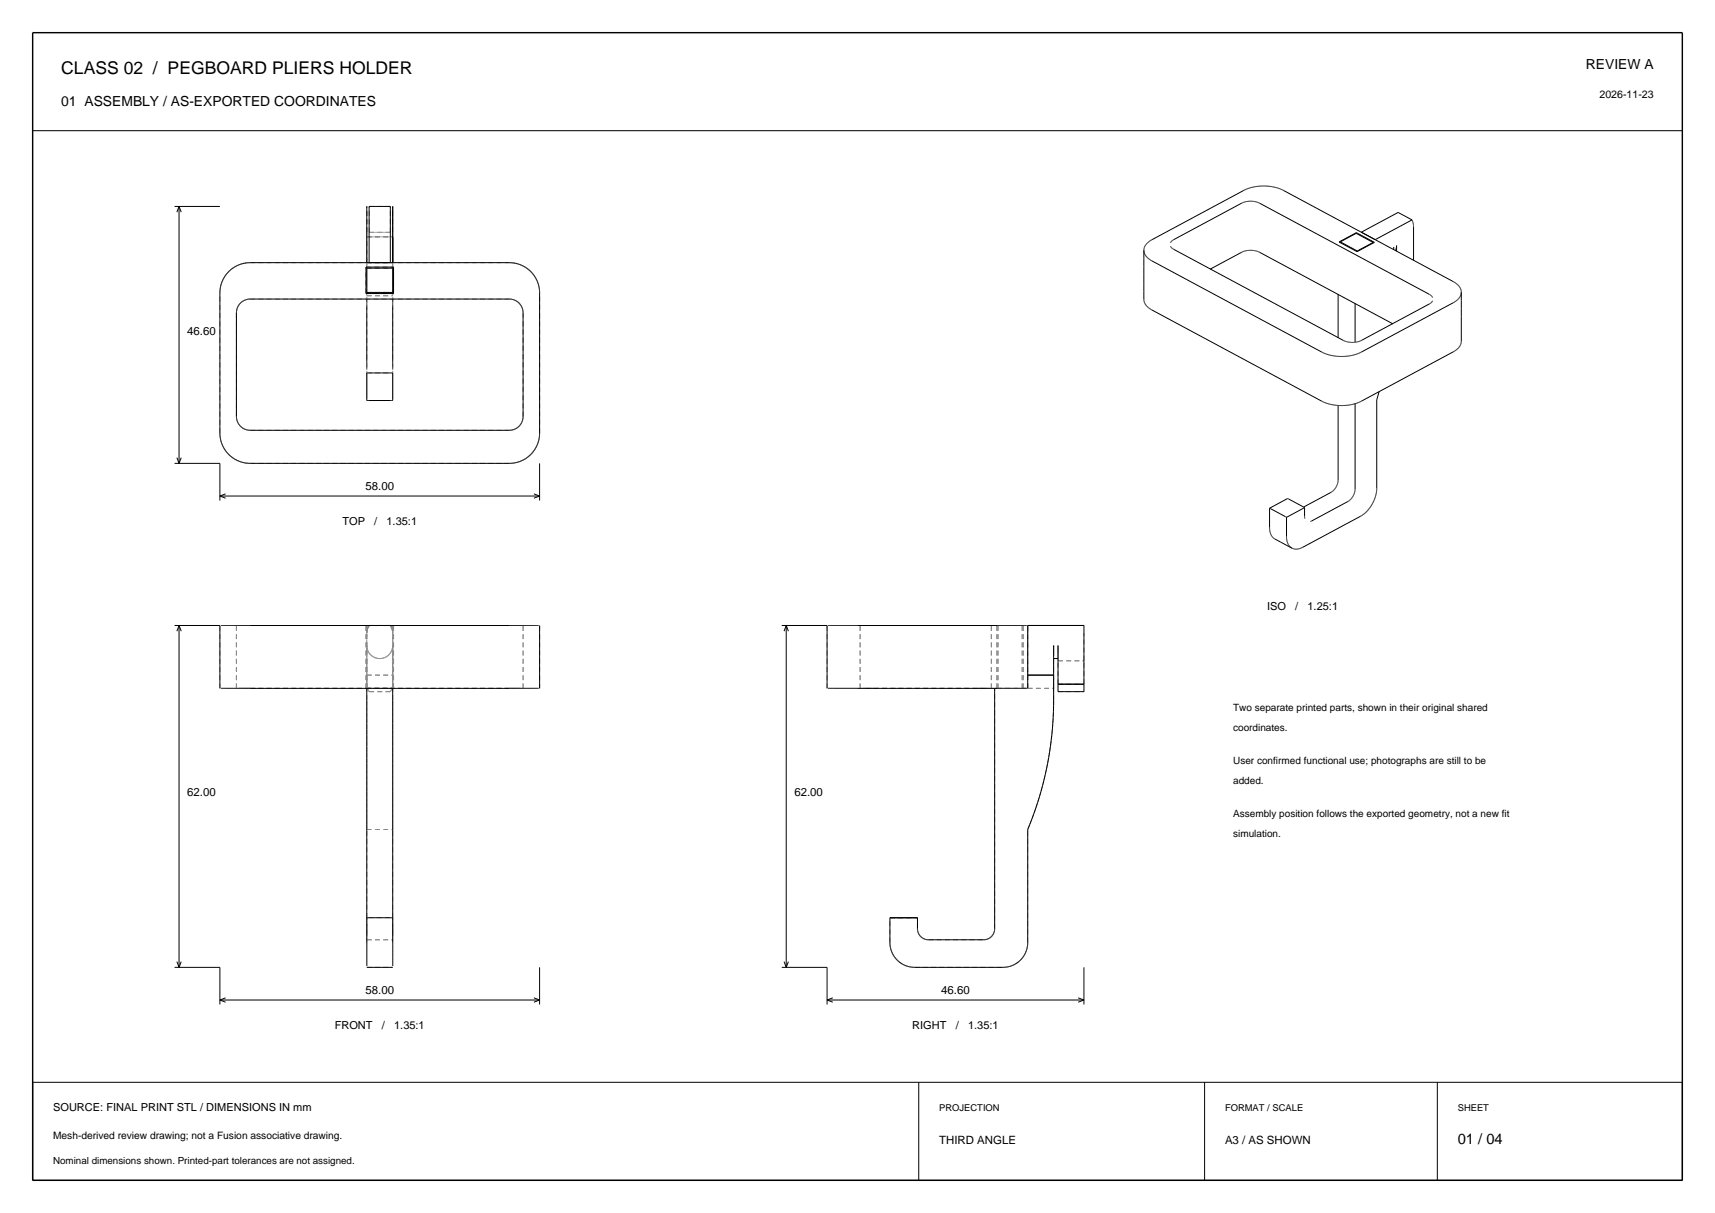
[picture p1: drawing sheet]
<svg xmlns="http://www.w3.org/2000/svg" width="420mm" height="297mm" viewBox="0 0 420 297" stroke-linecap="round" stroke-linejoin="round" font-family="sans-serif">
<defs><g id="words">
<text font-size="4.3" x="15" y="18">CLASS 02 / PEGBOARD PLIERS HOLDER</text>
<text font-size="3.6" x="357" y="280">01 / 04</text>
<g font-size="3.4">
<text x="388.4" y="17">REVIEW A</text>
<text x="15" y="26">01 ASSEMBLY / AS-EXPORTED COORDINATES</text>
</g>
<g font-size="2.8">
<text x="45.9" y="82">46.60</text>
<text x="89.5" y="120">58.00</text>
<text x="45.9" y="195">62.00</text>
<text x="194.5" y="195">62.00</text>
<text x="89.5" y="243.4">58.00</text>
<text x="230.5" y="243.4">46.60</text>
<text x="230" y="280">THIRD ANGLE</text>
<text x="300" y="280">A3 / AS SHOWN</text>
</g>
<g font-size="2.7">
<text x="83.8" y="128.5">TOP</text>
<text x="91.6" y="128.5">/</text>
<text x="94.7" y="128.5">1.35:1</text>
<text x="310.3" y="149.5">ISO</text>
<text x="317.2" y="149.5">/</text>
<text x="320.2" y="149.5">1.25:1</text>
<text x="82" y="251.9">FRONT</text>
<text x="93.5" y="251.9">/</text>
<text x="96.5" y="251.9">1.35:1</text>
<text x="223.4" y="251.9">RIGHT</text>
<text x="234.1" y="251.9">/</text>
<text x="237.1" y="251.9">1.35:1</text>
<text x="13" y="272">SOURCE: FINAL PRINT STL / DIMENSIONS IN mm</text>
</g>
<text font-size="2.6" x="391.7" y="24">2026-11-23</text>
<g font-size="2.5">
<text x="302" y="174">Two separate printed parts, shown in their original shared</text>
<text x="302" y="179">coordinates.</text>
<text x="302" y="187">User confirmed functional use; photographs are still to be</text>
<text x="302" y="192">added.</text>
<text x="302" y="200">Assembly position follows the exported geometry, not a new fit</text>
<text x="302" y="205">simulation.</text>
<text x="13" y="279">Mesh-derived review drawing; not a Fusion associative drawing.</text>
</g>
<text font-size="2.4" x="13" y="285">Nominal dimensions shown. Printed-part tolerances are not assigned.</text>
<g font-size="2.3">
<text x="230" y="272">PROJECTION</text>
<text x="300" y="272">FORMAT / SCALE</text>
<text x="357" y="272">SHEET</text>
</g>
</g></defs>
<path d="M8 8h404v281h-404z" fill="none" stroke="#000" stroke-width=".35"/>
<path d="M8 32h404" fill="none" stroke="#000" stroke-width=".25"/>
<g fill="none" stroke="#000" stroke-width=".24">
<path d="M42.7 50.5h11.2M43.8 50.5v63M43.8 50.5l.6 1.4M43.8 50.5l-.5 1.4M89.8 50.5v13.8M96.2 50.5v13.8M286.6 59.4v.1M286.7 59.4h-.1M286.7 59.4h.1M286.7 59.3v.1M286.7 59.3h.1M286.8 59.2l-.1 .1"/>
<path d="M286.8 59.2h.1M286.8 59.1v.1M286.9 59.1h-.1M286.9 59.1h.1M286.9 59v.1M287 59h-.1M287 59h.1M287 58.9v.1M287.1 58.9h-.1M287.1 58.9h.1M287.2 58.8l-.1 .1M287.2 58.8h.1"/>
<path d="M287.4 58.7l-.2 .1M287.4 58.7h.1M304.1 49.7l-16.7 9M304.2 49.7h-.1M304.3 49.7h-.1M304.3 49.6v.1M304.4 49.6h-.1M304.4 49.6h.1M305.1 49.4l-.7 .2M305.1 49.4h.1M305.4 49.3l-.3 .1M305.4 49.3h.1"/>
<path d="M306.2 49.3h-.8M306.3 49.3h.8M306.3 49.3h-.1M307.1 49.3h.1M307.2 49.3l.2 .1M307.4 49.4h.1M307.5 49.4h.2M307.7 49.4v.1M307.7 49.5h.2M307.9 49.5h.1M307.9 49.5l.2 .1M308.1 49.6h.1"/>
<path d="M308.2 49.6l.1 .1M308.3 49.7h.1M308.4 49.7h.1M308.4 49.7l41.7 22.4M327.9 59.2l4.3-2.2 4.4 2.3-4.3 2.3zM328.2 59.2l4.2 2.3M328.2 59.2v.2M332.1 57.1l4.2 2.3M332.1 57.1l-3.9 2.1M332.2 57v.1M336.3 59.4l-3.9 2.1M336.3 59.4v.1"/>
<path d="M345.8 53.8l-3.4-1.8-9 4.9M345.8 53.8l.1 .2M345.8 53.8l-9 4.9M345.9 54h.1M345.9 54v.2M345.9 54.2h.1M345.9 54.2l.1 .1M346 54.3v.1M346 54.4v.1M346 54.5l.1 .1M346.1 54.6v.1M346.1 54.7v.1"/>
<path d="M346.1 54.8v.1M346.1 54.9h.1M346.1 54.9v.2M346.1 55.1h.1M346.2 55.1v.1M346.2 55.2v.1M346.2 55.3v.1M346.2 55.4h.1M346.2 55.4v8.3M58.1 75.3l-.2 1.2v25.7M58.2 75.3h-.1M58.3 75l-.1 .3"/>
<path d="M58.4 74.9l-.1 .1M58.5 74.7l-.1 .2M58.5 74.6v.1M58.9 74.2l-.4 .4M59 74.1l-.1 .1M59.2 73.9l-.2 .2M59.3 73.9h-.1M59.5 73.7l-.2 .2M59.5 73.7h.1M59.8 73.5l-.3 .2M59.9 73.5h-.1M60.4 73.3l-.5 .2"/>
<path d="M60.5 73.3h65M60.5 73.3h-.1M89.6 65.4h6.8v6.5h-6.8zM89.8 65.7h6.4M89.8 65.3v6.6M89.8 73.2v17.3M89.8 71.6h6.4M90.4 64.3v-13.8h5.2v13.8M96.2 65.3v6.6M96.2 73.2v17.3M125.5 73.3h.1M125.6 73.3l.5 .2"/>
<path d="M125.9 64.4l-64.8-.1-2 .3-1.9 .9-1.3 1.1-1.1 1.4-.6 1.6-.3 1.7v35l.3 1.9 .8 1.9 1.1 1.3 1.5 1.1 1.6 .7 1.8 .2 63.9 .1 2-.4 1.9-.8 1.3-1.1 1-1.3 .7-1.6 .3-1.6v-35.4l-.5-2.3-1.2-2-1.7-1.6-2.3-.9M125.9 64.4l.5 .1M125.9 64.4h.1M126.1 73.5h.1M126.2 73.5l.3 .2M126.3 64.5h.1M126.5 73.7h.1M126.5 73.7l.2 .2M126.7 73.9h.1M126.8 73.9l.2 .2M127 74.1l.1 .1M127.1 74.2l.4 .4"/>
<path d="M127.5 74.6v.1M127.5 74.7l.1 .2M127.6 74.9l.1 .1M127.7 75l.1 .3M127.8 75.3h.1M127.9 75.3l.2 1.2v25.7M280.1 61.3l.5-1.3 1.3-1.2 22.9-12.3 1.4-.5 1.6-.3h3.3l1.7 .3 1.4 .6 41.7 22.4 1.5 1.2 .5 1.3M280.1 61.3l.5 1.4 1.5 1.1 41.7 22.4 1.4 .6 1.7 .4h3.4l2.9-.9 22.9-12.3 1.3-1.1 .5-1.4M280.1 61.3v12.1l.3 1 .8 .9 42.6 23 1.4 .5 1.7 .4h3.2l3-.8 22.8-12.2 1-.7 .7-.9 .3-.9v-12.2M286.6 60.3h.1M286.7 60.3v.1M286.7 60.4h.1"/>
<path d="M286.7 60.4l.1 .1M286.8 60.5h.1M286.8 60.5l.1 .1M286.9 60.6v.1M286.9 60.7l.2 .1M287.1 60.8h.1M287.1 60.8l.1 .1M287.2 60.9h.1M287.2 60.9l.1 .1M287.3 61h.1M287.3 61l41.8 22.4M304.1 61.7l-7.7 4.2"/>
<path d="M304.2 61.7h-.1M304.3 61.7h-.1M304.3 61.7h.1M304.8 61.5l-.5 .2M304.8 61.5h.1M305.1 61.4l-.3 .1M305.1 61.4h.1M305.4 61.4h-.3M305.4 61.3v.1M306.2 61.3h-.8M306.3 61.3h.8M306.3 61.3h-.1"/>
<path d="M307.1 61.3l.1 .1M307.2 61.4h.2M307.4 61.4h.1M307.5 61.4l.4 .1M307.9 61.5h.1M307.9 61.5l.2 .1M308.1 61.6h.1M308.1 61.6l.1 .1M308.2 61.7h.1M308.3 61.7h.1M308.4 61.7h.1M308.4 61.7l32.7 17.6"/>
<path d="M327.7 72.1v10.6M331.9 74.3v9.4M332.4 61.5v.1M340.9 79.2v.1M341.3 60.6h.1M341.3 60.6v.6M341.7 61.3h.1M341.8 61.2l-.1 .1M341.8 61.2h.1M341.8 61.1v.1M341.8 61.1h.1M341.8 61v.1"/>
<path d="M341.9 61h-.1M341.9 61h.1M341.9 60.9v.1M341.9 60.9h.1M341.9 60.8v.1M341.9 60.7v.1M342 60.7h-.1M342 60.7h.1M342 60.6v.1M342 60.5v.1M342 60.5h.1M342 60.4v.1"/>
<path d="M342 60.3v.1M342 60.3h.1M342 60.2v.1M342 60.2v1.3M342 60.2h.1M350.1 74.4l-16.8 9M350.1 74.4h.1M350.1 72.1h.1M350.2 72.1v.1M350.2 72.2h.1M350.3 72.2h.1M350.3 72.2v.1"/>
<path d="M350.3 72.3h.1M350.4 74.2l-.3 .2M350.4 72.3h.1M350.4 74.2h.1M350.4 72.3l.1 .1M350.5 74.1l-.1 .1M350.5 74.1h.1M350.5 72.4l.1 .1M350.6 74l-.1 .1M350.6 72.5l.1 .1M350.6 74h.1M350.7 73.9l-.1 .1"/>
<path d="M350.7 73.9h.1M350.7 72.6h.1M350.7 73.8v.1M350.8 73.8h-.1M350.8 72.7h.1M350.8 72.7v.1M350.8 73.7v.1M350.8 72.8h.1M350.8 73.7h.1M89.8 91.3h6.4v6.8h-6.4zM327.7 99.3v18.2M329.1 83.4h.1"/>
<path d="M329.1 83.4l.1 .1M329.2 83.5h.1M329.2 83.5h.2M329.4 83.5h.1M329.4 83.5l.3 .1M329.7 83.6l.1 .1M329.8 83.7h.2M330 83.7h.1M330 83.7l.3 .1M330.3 83.8h.1M330.3 83.8h.4M330.7 83.8h.1"/>
<path d="M331.7 83.8h-.9M331.7 83.8h.1M331.9 98.8v20.9M332.1 83.8h-.4M332.1 83.8h.1M332.4 83.7l-.3 .1M332.5 83.7h-.1M332.7 83.6l-.2 .1M332.7 83.6h.1M332.9 83.6h-.2M332.9 83.6h.1M333 83.5l-.1 .1"/>
<path d="M333.1 83.5h-.1M333.2 83.5h-.1M333.2 83.5h.1M333.3 83.4l-.1 .1M333.3 83.4h.1M337.7 95.9l-.5 2v22l-.4 1.7-.8 1.8-1.3 1.8-1.4 1.2-14.5 7.7-1.3 .4-1.1-.3M42.7 113.5h11.2v9.1M43.3 112.1l.5 1.4M44.4 112.1l-.6 1.4M57.9 102.2h.1M57.9 102.2l.2 .9M58.1 103.1v.1"/>
<path d="M58.1 103.2l.3 .6M58.4 103.8l.1 .1M58.5 103.9l.7 .8M59.2 104.7h.1M59.3 104.7l.5 .3M59.8 105l.1 .1M59.9 105.1l.5 .1M60.4 105.2l.1 .1M60.5 105.3h65M125.6 105.2l-.1 .1M126.1 105.1l-.5 .1M126.2 105l-.1 .1"/>
<path d="M126.7 104.7l-.5 .3M126.8 104.7h-.1M127.5 103.9l-.7 .8M127.6 103.8l-.1 .1M127.9 103.2l-.3 .6M127.9 103.1v.1M128.1 102.2l-.2 .9M128.1 102.2h.1M132.1 113.5v9.1M326.7 120h-.1M326.7 120h.1M326.7 119.9v.1"/>
<path d="M326.7 119.9h.1M326.8 119.9h-.1M326.8 119.8v.1M326.8 119.8h.1M326.9 119.7l-.1 .1M327.3 119.2l-.4 .5M327.3 119.1v.1M327.3 119v.1M327.3 119h.1M327.4 118.9l-.1 .1M327.4 118.9h.1M327.4 118.8v.1"/>
<path d="M327.4 118.8h.1M327.5 118.6l-.1 .2M327.5 118.6h.1M327.5 118.5v.1M327.6 118.4l-.1 .1M327.6 118.2v.2M327.6 118.2h.1M327.7 118l-.1 .2M327.7 118h.1M327.7 117.9v.1M327.7 117.9h.1M327.7 117.8v.1"/>
<path d="M327.7 117.8h.1M327.7 117.7v.1M327.7 117.7h.1M327.7 117.6v.1M327.7 117.5v.1M331.9 119.9l-.1 .1M331.9 119.8v.1M331.9 119.8h.1M331.9 119.7v.1M53.9 121.5h78.2M53.9 121.5l1.3 .5M55.2 120.9l-1.3 .6"/>
<path d="M130.8 120.9l1.3 .6M132.1 121.5l-1.3 .5M310.9 124.4v5.2l.6 1.7M310.9 124.4l.1 .1M311 124.5h.1M311 124.5l4 2.1M311.5 131.3v.1M311.5 131.4l.2 .1M311.7 131.5v.1M311.7 131.6l.1 .1M311.8 131.7h.1M311.8 131.7l4.6 2.5"/>
<path d="M315 126.6h.1M315 126.6l.1 .1M315.1 126.7v5.2l.2 1 .4 .7M315.5 122.1l-4.6 2.3M315.5 122.1h.1M315.5 122.1l.1 .1M315.6 122.2h.1M315.6 122.2l3.7 2M315.7 133.6v.1M315.7 133.7l.4 .4M316.1 134.1h.1M316.2 134.1l.2 .1"/>
<path d="M319.3 124.2h.1M319.3 124.2l.1 .1M319.4 124.3h.1M319.5 124.3v2.1M319.5 124.3l-4.4 2.4M319.5 126.4v.1M319.5 126.5h.1M319.5 126.5v.1M319.5 126.6h.1M319.5 126.6v.1M319.5 126.7h.1M319.5 126.7v.1"/>
<path d="M319.5 126.8h.1M319.5 126.8v.1M319.5 126.9h.1M319.6 126.9v.1M319.6 127h.1M320.9 127.7h.1M321 127.7h-.1M321 127.7h.1M321 127.6v.1M321.1 127.6h-.1M321.1 127.6h.1M321.2 127.6h-.1"/>
<path d="M321.2 127.6h.1M321.3 127.5l-.1 .1M325.9 120.6l-6.7 3.6M326 120.5l-.1 .1M326.1 120.5h-.1M326.1 120.5h.1M326.2 120.4l-.1 .1M326.3 120.3l-.1 .1M326.3 120.3h.1M326.4 120.3h-.1M326.4 120.2v.1M326.6 120.1l-.2 .1"/>
<path d="M326.6 120.1h.1M326.6 120v.1M330.2 122.8l-8.9 4.7M330.2 122.7v.1M330.3 122.7h-.1M330.3 122.7h.1M330.4 122.6l-.1 .1M330.4 122.6h.1M330.5 122.5l-.1 .1M330.5 122.5h.1M330.6 122.5h-.1M330.6 122.5h.1"/>
<path d="M331 122l-.4 .5M331 122h.1M331.1 121.9l-.1 .1M331.1 121.9h.1M331.2 121.8l-.1 .1M331.2 121.8h.1M331.3 121.6l-.1 .2M331.3 121.6h.1M331.4 121.4l-.1 .2M331.4 121.4h.1M331.4 121.3v.1M331.5 121.3h-.1"/>
<path d="M331.6 120.9l-.1 .4M331.7 120.8l-.1 .1M331.7 120.6v.2M331.7 120.6h.1M331.8 120.5l-.1 .1M331.8 120.5h.1M331.8 120.4v.1M331.8 120.4h.1M331.8 120.1v.3M331.8 120v.1M42.7 153.1h11.2M43.8 153.1v83.8"/>
<path d="M43.8 153.1l.6 1.4M43.8 153.1l-.5 1.4M53.9 153.2v15.3M54.1 153.2h77.8M90.4 153.1h5.2M132.1 153.2v15.3M191.4 153.1h11.1M192.5 153.1v83.8M192.5 153.1l.6 1.4M192.5 153.1l-.5 1.4M202.5 153.2v15.3M202.8 153.2h48.6"/>
<path d="M251.7 153.1h13.8v16.2h-6.4v-11.2M251.7 153.2v15.3M258 158.1v7.2M54.1 168.5h77.8M89.8 168.5v68M96.2 168.5v68M202.8 168.5h48.6M243.6 168.5v59.2M251.7 165.3h6.3v6.1a82.3 82.3 0 0 1-6.3 31.7v28l-.5 2.1-1.2 1.8-1.9 1.3-2.3 .5h-22l-1.7-.2-1.5-.8M258 161.2h1.1M259.1 167.5h6.4M42.7 236.9h11.2v9.1"/>
<path d="M43.3 235.5l.5 1.4M44.4 235.5l-.6 1.4M89.8 224.7h6.4M89.8 236.9h6.4M132.1 236.9v9.1M191.4 236.9h11.1v9.1M192 235.5l.5 1.4M193.1 235.5l-.6 1.4M217.9 224.7h6.8M220.4 235.7h.1M220.4 235.7l.2 .1M220.6 235.8h.1"/>
<path d="M224.7 227.5v-2.8h-6.8v6.2l.2 1.2 .9 2.1 1.4 1.5M224.7 227.5v.1M224.7 227.6v.1M224.7 227.7v.1M224.7 227.8v.1M224.7 227.9v.1M224.7 228l.2 .4M224.9 228.4v.1M224.9 228.5l.2 .3M225.1 228.8v.1M225.1 228.9l.1 .1M225.2 229h.1"/>
<path d="M225.2 229l.1 .1M225.3 229.1l.2 .3M225.5 229.4h.1M225.6 229.4l.1 .1M225.7 229.5l.1 .1M225.8 229.6l.2 .1M226 229.7h.1M226 229.7l.1 .1M226.1 229.8h.1M226.2 229.8v.1M226.2 229.9h.1M226.3 229.9h.1"/>
<path d="M226.4 229.9l.1 .1M226.5 230h.1M226.6 230h.1M226.7 230h.1M226.7 230l.2 .1M226.9 230.1h.1M226.9 230.1h.2M227.1 230.1h.1M227.2 230.1h.1M241.1 230.1h-13.8M241.1 230.1h.1M241.3 230.1h-.2"/>
<path d="M241.3 230.1h.1M241.4 230l-.1 .1M241.5 230h-.1M241.9 229.9l-.4 .1M242 229.9h-.1M242.2 229.7l-.2 .2M242.3 229.7h-.1M242.4 229.7h-.1M242.4 229.6v.1M242.4 229.6h.1M242.5 229.6h-.1M242.5 229.5v.1"/>
<path d="M242.6 229.5h-.1M242.6 229.5h.1M242.7 229.4l-.1 .1M242.8 229.3l-.1 .1M242.8 229.3h.1M242.9 229.2l-.1 .1M242.9 229.2h.1M243 229.1l-.1 .1M243.2 228.8l-.2 .3M243.2 228.7v.1M243.3 228.6l-.1 .1M243.3 228.6h.1"/>
<path d="M243.4 228.5l-.1 .1M243.4 228.4v.1M243.4 228.3v.1M243.4 228.3h.1M243.5 228.2l-.1 .1M243.5 228.2h.1M243.5 228.1v.1M243.5 228.1h.1M243.5 228v.1M243.5 227.9v.1M243.6 227.8l-.1 .1M243.6 227.7v.1"/>
<path d="M265.5 236.9v9.1M53.9 244.9h78.2M53.9 244.9l1.3 .5M55.2 244.3l-1.3 .6M130.8 244.3l1.3 .6M132.1 244.9l-1.3 .5M202.5 244.9h63M202.5 244.9l1.4 .5M203.9 244.3l-1.4 .6M264.1 244.3l1.4 .6M265.5 244.9l-1.4 .5M8 265h404v24h-404z"/>
<path d="M225 265v24M295 265v24M352 265v24"/>
</g>
<g fill="none" stroke="#8c8c8c" stroke-width=".24" stroke-dasharray="1.2 .8" stroke-linecap="butt">
<path d="M89.8 56.9v-6.4M89.8 58v-1.1M89.8 58.1v-.1M89.8 58.2v-.1M89.8 58.3v-.1M89.8 58.4v-.1M89.8 58.6v-.2M89.8 58.7v-.1M89.8 59v-.3M89.8 59.2v-.2M89.8 59.4v-.2M89.8 59.7v-.3"/>
<path d="M89.8 58h6.4M90.4 56.9h5.2M90.4 56.9v-6.4M90.4 50.5h5.2M90.5 58h.1M90.5 56.9h.1M90.6 58h.1M90.6 56.9h.1M90.7 58h.1M90.7 56.9h.1M90.8 58h.1M90.8 56.9h.1"/>
<path d="M90.9 58h.1M90.9 56.9h.1M91 58h.1M91 56.9h.1M91.1 58h.1M91.1 56.9h.1M91.2 58h.1M91.2 56.9h.1M91.3 58h.1M91.3 56.9h.1M91.4 58h.1M91.4 56.9h.1"/>
<path d="M91.5 58h.1M91.5 56.9h.1M91.6 58h.1M91.6 56.9h.1M91.7 58h.1M91.7 56.9h.1M91.8 58h.1M91.8 56.9h.1M91.9 58h.1M91.9 56.9h.1M92 58h.1M92 56.9h.1"/>
<path d="M92.1 58h.1M92.1 56.9h.1M92.2 58h.1M92.2 56.9h.1M92.3 58h.1M92.3 56.9h.1M92.4 58h.1M92.4 56.9h.1M92.5 58h.1M92.5 56.9h.1M92.6 58h.1M92.6 56.9h.1"/>
<path d="M92.7 58h.1M92.7 56.9h.1M92.8 58h.1M92.8 56.9h.1M92.9 58h.1M92.9 56.9h.1M93 58h.1M93 56.9h.1M93.1 58h.1M93.1 56.9h.1M93.2 58h.1M93.2 56.9h.1"/>
<path d="M93.3 58h.1M93.3 56.9h.1M93.4 58h.1M93.4 56.9h.1M93.5 58h.1M93.5 56.9h.1M93.6 58h.1M93.6 56.9h.1M93.7 58h.1M93.7 56.9h.1M93.8 58h.1M93.8 56.9h.1"/>
<path d="M93.9 58h.1M93.9 56.9h.1M94 58h.1M94 56.9h.1M94.1 58h.1M94.1 56.9h.1M94.2 58h.1M94.2 56.9h.1M94.3 58h.1M94.3 56.9h.1M94.4 58h.1M94.4 56.9h.1"/>
<path d="M94.5 58h.1M94.5 56.9h.1M94.6 58h.1M94.6 56.9h.1M94.7 58h.1M94.7 56.9h.1M94.8 58h.1M94.8 56.9h.1M94.9 58h.1M94.9 56.9h.1M95 58h.1M95 56.9h.1"/>
<path d="M95.1 58h.1M95.1 56.9h.1M95.2 58h.1M95.2 56.9h.1M95.3 58h.1M95.3 56.9h.1M95.4 58h.1M95.4 56.9h.1M95.6 56.9v-6.4M96.2 56.9v-6.4M53.9 71.7v-.1M53.9 71.6v-.1"/>
<path d="M53.9 71.5v-.2M53.9 71.3v-.1M53.9 71.2v-.1M53.9 71.1v-.1M53.9 71v-.2M53.9 70.8v-.1M53.9 70.7v-.1M53.9 70.6l.1-.2M54 70.4v-.1M54 70.3v-.1M54 70.2v-.1M54 70.1l.1-.2"/>
<path d="M54.1 69.9v-.1M54.1 69.8v-.1M54.1 69.7l.1-.1M54.2 69.6v-.2M54.2 69.4l.1-.1M54.3 69.3v-.1M54.3 69.2v-.1M54.3 69.1l.1-.1M54.4 69v-.2M54.4 68.8l.1-.1M54.5 68.7v-.1M54.5 68.6l.1-.1"/>
<path d="M54.6 68.5l.1-.1M54.7 68.4v-.1M54.7 68.3l.1-.2M54.8 68.1v-.1M54.8 68l.1-.1M54.9 67.9l.1-.1M55 67.8v-.1M55 67.7l.1-.1M55.1 67.6l.1-.1M55.2 67.5l.1-.1M55.3 67.4v-.1M55.3 67.3l.1-.1"/>
<path d="M55.4 67.2l.1-.1M55.5 67.1l.1-.1M55.6 67l.1-.1M55.7 66.9l.1-.1M55.8 66.8v-.1M55.8 66.7l.1-.1M55.9 66.6l.1-.1M56 66.5l.1-.1M56.1 66.4l.1-.1M56.2 66.3l.1-.1M56.3 66.2l.1-.1M56.4 66.1h.1"/>
<path d="M56.5 66.1l.1-.1M56.6 66l.1-.1M56.7 65.9l.1-.1M56.8 65.8l.1-.1M56.9 65.7h.1M57 65.7l.1-.1M57.1 65.6l.1-.1M57.2 65.5l.1-.1M57.3 65.4h.2M57.5 65.4l.1-.1M57.6 65.3l.1-.1M57.7 65.2h.1"/>
<path d="M57.8 65.2l.1-.1M57.9 76.6v-.1M57.9 76.5v-.1M57.9 65.1h.1M57.9 76.4v-.1M57.9 76.3v-.1M57.9 76.2v-.1M57.9 76.1l.1-.1M58 76v-.1M58 75.9v-.1M58 75.8v-.1M58 65.1l.1-.1"/>
<path d="M58 75.7v-.1M58 75.6h.1M58.1 75.6v-.1M58.1 75.5v-.1M58.1 75.4v-.1M58.1 65h.2M58.1 75.3h.1M58.2 75.3v-.1M58.2 75.2v-.1M58.2 75.1h.1M58.3 65l.1-.1M58.3 75.1v-.1"/>
<path d="M58.3 75l.1-.1M58.4 64.9h.1M58.4 74.9v-.1M58.4 74.8l.1-.1M58.5 64.9l.1-.1M58.5 74.7v-.1M58.5 74.6h.1M58.6 74.6v-.1M58.6 64.8h.1M58.6 74.5h.1M58.7 74.5v-.1M58.7 74.4l.1-.1"/>
<path d="M58.7 64.8l.2-.1M58.8 74.3l.1-.1M58.9 64.7h.1M58.9 74.2l.1-.1M59 64.7l.1-.1M59 74.1h.1M59.1 74.1v-.1M59.1 64.6h.1M59.1 74h.1M59.2 74v-.1M59.2 64.6h.2M59.2 73.9h.1"/>
<path d="M59.3 73.9v-.1M59.3 73.8h.1M59.4 64.6l.1-.1M59.4 73.8l.1-.1M59.5 73.7h.1M59.6 73.7v-.1M59.6 73.6h.1M59.7 64.5l.2-.1M59.7 73.6h.1M59.8 73.6v-.1M59.8 73.5h.1M59.9 64.4h.1"/>
<path d="M59.9 73.5h.1M60 73.5l.1-.1M60.1 73.4h.1M60.2 73.4h.1M60.2 64.4h.2M60.3 73.4l.1-.1M60.4 64.4h.1M60.4 73.3h.1M60.5 64.4l.1-.1M60.5 73.3h.1M60.6 64.3h.2M60.6 73.3h.1"/>
<path d="M60.7 73.3h.1M60.8 64.3h.1M60.8 73.3l.1-.1M60.9 64.3h.1M60.9 73.2h.1M61 64.3h.1M61 73.2h.1M61.1 73.2h.1M61.1 64.3h.2M61.2 73.2h.1M61.3 73.2h63.4M61.3 64.3h63.4"/>
<path d="M89.6 65.4h6.8M89.6 71.9h6.8M89.6 71.9v-6.5M89.8 64.3v-6.3M89.8 65.3v-1M89.8 72.4v-.5M89.8 60v-.3M89.8 60.3v-.3M89.8 60.7v-.4M89.8 61.1v-.4M89.8 61.5v-.4M89.8 61.9v-.4"/>
<path d="M89.8 62.3v-.4M89.8 62.8v-.5M89.8 63.3v-.5M89.8 63.8v-.5M89.8 64.3v-.5M89.8 64.7v-.1M89.8 64.8v-.1M89.8 64.9v-.1M89.8 65v-.1M89.8 65.1v-.1M89.8 65.2v-.1M89.8 65.3v-.1"/>
<path d="M89.8 65.4v-.1M89.8 65.5v-.1M89.8 65.6v-.1M89.8 65.7v-.1M89.8 65.8v-.1M89.8 65.9v-.1M89.8 66v-.1M89.8 66.1v-.1M89.8 66.2v-.1M89.8 66.3v-.1M89.8 66.4v-.1M89.8 66.5v-.1"/>
<path d="M89.8 70.4v-.1M89.8 70.3v-.1M89.8 70.2v-.1M89.8 70.1v-.1M89.8 70v-.1M89.8 69.9v-.1M89.8 69.8v-.2M89.8 69.6v-.1M89.8 69.5v-.1M89.8 69.4v-.1M89.8 69.3v-.1M89.8 69.2v-.1"/>
<path d="M89.8 69.1v-.1M89.8 69v-.1M89.8 68.9v-.1M89.8 68.8v-.1M89.8 68.7v-.1M89.8 68.6v-.1M89.8 68.5v-.1M89.8 68.4v-.1M89.8 68.3v-.1M89.8 68.2v-.1M89.8 68.1v-.1M89.8 68v-.1"/>
<path d="M89.8 67.9v-.1M89.8 67.8v-.1M89.8 67.7v-.1M89.8 67.6v-.1M89.8 67.5v-.1M89.8 67.4v-.1M89.8 67.3v-.1M89.8 67.2v-.1M89.8 67.1v-.1M89.8 67v-.1M89.8 66.9v-.1M89.8 66.8v-.1"/>
<path d="M89.8 66.7v-.1M89.8 66.6v-.1M89.8 65.7h6.4M89.8 64.3h6.4M89.8 71.6h6.4M89.8 72.4h6.4M96.2 72.4v-.5M96.2 64.7v-.1M96.2 64.8v-.1M96.2 64.9v-.1M96.2 65v-.1M96.2 65.1v-.1"/>
<path d="M96.2 65.2v-.1M96.2 65.3v-.1M96.2 65.4v-.1M96.2 65.5v-.1M96.2 65.6v-.1M96.2 65.7v-.1M96.2 65.8v-.1M96.2 65.9v-.1M96.2 66v-.1M96.2 66.1v-.1M96.2 66.2v-.1M96.2 66.3v-.1"/>
<path d="M96.2 66.4v-.1M96.2 66.5v-.1M96.2 66.6v-.1M96.2 70.4v-.1M96.2 70.3v-.1M96.2 70.2v-.1M96.2 70.1v-.1M96.2 70v-.1M96.2 69.9v-.1M96.2 69.8v-.2M96.2 69.6v-.1M96.2 69.5v-.1"/>
<path d="M96.2 69.4v-.1M96.2 69.3v-.1M96.2 69.2v-.1M96.2 69.1v-.1M96.2 69v-.1M96.2 68.9v-.1M96.2 68.8v-.1M96.2 68.7v-.1M96.2 68.6v-.1M96.2 68.5v-.1M96.2 68.4v-.1M96.2 68.3v-.1"/>
<path d="M96.2 68.2v-.1M96.2 68.1v-.1M96.2 68v-.1M96.2 67.9v-.1M96.2 67.8v-.1M96.2 67.7v-.1M96.2 67.6v-.1M96.2 67.5v-.1M96.2 67.4v-.1M96.2 67.3v-.1M96.2 67.2v-.1M96.2 67.1v-.1"/>
<path d="M96.2 67v-.1M96.2 66.9v-.1M96.2 66.8v-.1M96.2 66.7v-.1M96.2 65.3v-1M96.4 71.9v-6.5M124.7 64.3h.2M124.7 73.2h.1M124.8 73.2h.1M124.9 64.3h.1M124.9 73.2h.1M125 64.3h.1"/>
<path d="M125 73.2h.1M125.1 64.3h.1M125.1 73.2l.1 .1M125.2 73.3h.1M125.2 64.3h.2M125.3 73.3h.1M125.4 64.3l.1 .1M125.4 73.3h.1M125.5 64.4h.1M125.5 73.3h.1M125.6 73.3l.1 .1M125.6 64.4h.2"/>
<path d="M125.7 73.4h.1M125.8 73.4h.1M125.9 73.4l.1 .1M126 64.4h.1M126 73.5h.1M126.1 73.5h.1M126.1 64.4l.2 .1M126.2 73.5v.1M126.2 73.6h.1M126.3 73.6h.1M126.4 73.6v.1M126.4 73.7h.1"/>
<path d="M126.5 73.7l.1 .1M126.5 64.5l.1 .1M126.6 73.8h.1M126.6 64.6h.2M126.7 73.8v.1M126.7 73.9h.1M126.8 64.6h.1M126.8 73.9v.1M126.8 74h.1M126.9 74v.1M126.9 64.6l.1 .1M126.9 74.1h.1"/>
<path d="M127 64.7h.1M127 74.1l.1 .1M127.1 74.2l.1 .1M127.1 64.7l.2 .1M127.2 74.3l.1 .1M127.3 64.8h.1M127.3 74.4v.1M127.3 74.5h.1M127.4 74.5v.1M127.4 64.8l.1 .1M127.4 74.6h.1M127.5 74.6v.1"/>
<path d="M127.5 64.9h.1M127.5 74.7l.1 .1M127.6 74.8v.1M127.6 64.9l.1 .1M127.6 74.9l.1 .1M127.7 75v.1M127.7 75.1h.1M127.7 65h.2M127.8 75.1v.1M127.8 75.2v.1M127.8 75.3h.1M127.9 75.3v.1"/>
<path d="M127.9 65l.1 .1M127.9 75.4v.1M127.9 75.5v.1M127.9 75.6h.1M128 75.6v.1M128 65.1h.1M128 75.7v.1M128 75.8v.1M128 75.9v.1M128 76l.1 .1M128.1 76.1v.1M128.1 76.2v.1"/>
<path d="M128.1 76.3v.1M128.1 76.4v.1M128.1 65.1l.1 .1M128.1 76.5v.1M128.2 65.2h.1M128.3 65.2l.1 .1M128.4 65.3l.1 .1M128.5 65.4h.2M128.7 65.4l.1 .1M128.8 65.5l.1 .1M128.9 65.6l.1 .1M129 65.7h.1"/>
<path d="M129.1 65.7l.1 .1M129.2 65.8l.1 .1M129.3 65.9l.1 .1M129.4 66l.1 .1M129.5 66.1h.1M129.6 66.1l.1 .1M129.7 66.2l.1 .1M129.8 66.3l.1 .1M129.9 66.4l.1 .1M130 66.5l.1 .1M130.1 66.6l.1 .1M130.2 66.7v.1"/>
<path d="M130.2 66.8l.1 .1M130.3 66.9l.1 .1M130.4 67l.1 .1M130.5 67.1l.1 .1M130.6 67.2l.1 .1M130.7 67.3v.1M130.7 67.4l.1 .1M130.8 67.5l.1 .1M130.9 67.6l.1 .1M131 67.7v.1M131 67.8l.1 .1M131.1 67.9l.1 .1"/>
<path d="M131.2 68v.1M131.2 68.1l.1 .2M131.3 68.3v.1M131.3 68.4l.1 .1M131.4 68.5l.1 .1M131.5 68.6v.1M131.5 68.7l.1 .1M131.6 68.8v.2M131.6 69l.1 .1M131.7 69.1v.1M131.7 69.2v.1M131.7 69.3l.1 .1"/>
<path d="M131.8 69.4v.2M131.8 69.6l.1 .1M131.9 69.7v.1M131.9 69.8v.1M131.9 69.9l.1 .2M132 70.1v.1M132 70.2v.1M132 70.3v.1M132 70.4l.1 .2M132.1 70.6v.1M132.1 70.7v.1M132.1 70.8v.2"/>
<path d="M132.1 71v.1M132.1 71.1v.1M132.1 71.2v.1M132.1 71.3v.2M132.1 71.5v.1M132.1 71.6v.1M89.8 97.7v-.1M89.8 97.6v-.1M89.8 97.5v-.1M89.8 97.4v-.1M89.8 97.3v-.1M89.8 97.2v-.1"/>
<path d="M89.8 97.1v-.1M89.8 97v-.1M89.8 96.9v-.1M89.8 96.8v-.1M89.8 96.7v-.1M89.8 96.6v-.1M89.8 96.5v-.1M89.8 96.4v-.1M89.8 96.3v-.1M89.8 96.2v-.1M89.8 96.1v-.1M89.8 96v-.1"/>
<path d="M89.8 92v-21.6M89.8 92.1v-.1M89.8 92.2v-.1M89.8 92.3v-.1M89.8 92.4v-.1M89.8 92.5v-.1M89.8 92.6v-.1M89.8 92.7v-.1M89.8 92.8v-.1M89.8 92.9v-.1M89.8 95.9v-.1M89.8 93v-.1"/>
<path d="M89.8 93.1v-.1M89.8 93.3v-.2M89.8 93.4v-.1M89.8 93.5v-.1M89.8 93.6v-.1M89.8 93.7v-.1M89.8 93.8v-.1M89.8 93.9v-.1M89.8 94v-.1M89.8 94.1v-.1M89.8 94.2v-.1M89.8 94.3v-.1"/>
<path d="M89.8 94.4v-.1M89.8 94.5v-.1M89.8 94.6v-.1M89.8 94.7v-.1M89.8 94.8v-.1M89.8 94.9v-.1M89.8 95v-.1M89.8 95.1v-.1M89.8 95.2v-.1M89.8 95.3v-.1M89.8 95.4v-.1M89.8 95.5v-.1"/>
<path d="M89.8 95.6v-.1M89.8 95.7v-.1M89.8 95.8v-.1M89.8 91.3h6.4M89.8 98.1h6.4M96.2 97.7v-.1M96.2 97.6v-.1M96.2 97.5v-.1M96.2 97.4v-.1M96.2 97.3v-.1M96.2 97.2v-.1M96.2 97.1v-.1"/>
<path d="M96.2 97v-.1M96.2 96.9v-.1M96.2 96.8v-.1M96.2 96.7v-.1M96.2 96.6v-.1M96.2 96.5v-.1M96.2 96.4v-.1M96.2 96.3v-.1M96.2 96.2v-.1M96.2 96.1v-.1M96.2 96v-.1M96.2 95.9v-.1"/>
<path d="M96.2 95.8v-.1M96.2 92.3v-.1M96.2 92.2v-.1M96.2 95.7v-.1M96.2 95.6v-.1M96.2 95.5v-.1M96.2 95.4v-.1M96.2 95.3v-.1M96.2 95.2v-.1M96.2 95.1v-.1M96.2 95v-.1M96.2 94.9v-.1"/>
<path d="M96.2 94.8v-.1M96.2 94.7v-.1M96.2 94.6v-.1M96.2 94.5v-.1M96.2 94.4v-.1M96.2 94.3v-.1M96.2 94.2v-.1M96.2 94.1v-.1M96.2 94v-.1M96.2 93.9v-.1M96.2 93.8v-.1M96.2 93.7v-.1"/>
<path d="M96.2 93.6v-.1M96.2 93.5v-.1M96.2 93.4v-.1M96.2 93.3v-.2M96.2 93.1v-.1M96.2 93v-.1M96.2 92.9v-.1M96.2 92.8v-.1M96.2 92.7v-.1M96.2 92.6v-.1M96.2 92.5v-.1M96.2 92.4v-.1"/>
<path d="M96.2 92.1v-.1M96.2 92v-21.6M53.9 106v-34.3M53.9 106v.2M53.9 106.2v.1M53.9 106.3v.1M53.9 106.4v.1M53.9 106.5v.2M53.9 106.7v.1M53.9 106.8v.1M53.9 106.9v.2M53.9 107.1v.1"/>
<path d="M53.9 107.2l.1 .1M54 107.3v.1M54 107.4v.2M54 107.6v.1M54 107.7l.1 .1M54.1 107.8v.1M54.1 107.9v.2M54.1 108.1l.1 .1M54.2 108.2v.1M54.2 108.3l.1 .1M54.3 108.4v.2M54.3 108.6v.1"/>
<path d="M54.3 108.7l.1 .1M54.4 108.8v.1M54.4 108.9l.1 .1M54.5 109v.2M54.5 109.2l.1 .1M54.6 109.3l.1 .1M54.7 109.4v.1M54.7 109.5l.1 .1M54.8 109.6v.1M54.8 109.7l.1 .2M54.9 109.9l.1 .1M55 110v.1"/>
<path d="M55 110.1l.1 .1M55.1 110.2l.1 .1M55.2 110.3l.1 .1M55.3 110.4v.1M55.3 110.5l.1 .1M55.4 110.6l.1 .1M55.5 110.7l.1 .1M55.6 110.8l.1 .1M55.7 110.9l.1 .1M55.8 111v.1M55.8 111.1l.1 .1M55.9 111.2l.1 .1"/>
<path d="M56 111.3l.1 .1M56.1 111.4l.1 .1M56.2 111.5h.1M56.3 111.5l.1 .1M56.4 111.6l.1 .1M56.5 111.7l.1 .1M56.6 111.8l.1 .1M56.7 111.9l.1 .1M56.8 112h.1M56.9 112l.1 .1M57 112.1l.1 .1M57.1 112.2l.1 .1"/>
<path d="M57.2 112.3h.1M57.3 112.3l.2 .1M57.5 112.4l.1 .1M57.6 112.5h.1M57.7 112.5l.1 .1M57.8 112.6h.1M57.9 102v-25.4M57.9 102v.1M57.9 102.1v.1M57.9 112.6l.1 .1M57.9 102.2v.1M57.9 102.3v.1"/>
<path d="M57.9 102.4v.1M57.9 102.5l.1 .1M58 102.6v.1M58 102.7v.1M58 102.8v.1M58 112.7l.1 .1M58 102.9v.1M58 103h.1M58.1 103v.1M58.1 103.1v.1M58.1 112.8h.2M58.1 103.2l.1 .1"/>
<path d="M58.2 103.3v.1M58.2 103.4v.1M58.2 103.5h.1M58.3 112.8l.1 .1M58.3 103.5v.1M58.3 103.6l.1 .1M58.4 112.9h.1M58.4 103.7v.1M58.4 103.8l.1 .1M58.5 112.9l.1 .1M58.5 103.9v.1M58.5 104h.1"/>
<path d="M58.6 104v.1M58.6 113h.1M58.6 104.1h.1M58.7 104.1v.1M58.7 104.2h.1M58.7 113h.2M58.8 104.2v.1M58.8 104.3l.1 .1M58.9 113l.1 .1M58.9 104.4h.1M59 104.4v.1M59 113.1h.1"/>
<path d="M59 104.5h.1M59.1 104.5v.1M59.1 113.1l.1 .1M59.1 104.6h.1M59.2 104.6v.1M59.2 113.2h.2M59.2 104.7h.1M59.3 104.7l.1 .1M59.4 113.2h.1M59.4 104.8h.1M59.5 113.2l.1 .1M59.5 104.8v.1"/>
<path d="M59.5 104.9h.1M59.6 113.3h.1M59.6 104.9l.1 .1M59.7 113.3h.2M59.7 105h.1M59.8 105l.1 .1M59.9 113.3h.1M59.9 105.1h.1M60 113.3l.1 .1M60 105.1h.1M60.1 113.4h.1M60.1 105.1l.1 .1"/>
<path d="M60.2 105.2h.1M60.2 113.4h.2M60.3 105.2h.1M60.4 113.4h.1M60.4 105.2l.1 .1M60.5 113.4h.1M60.5 105.3h.1M60.6 113.4h.2M60.6 105.3h.1M60.7 105.3h.1M60.8 113.4h.1M60.8 105.3h.1"/>
<path d="M60.9 113.4h.1M60.9 105.3h.1M61 113.4l.1 .1M61 105.3h.1M61.1 105.3l.1 .1M61.1 113.5h.2M61.2 105.4h.1M61.3 113.5h63.4M61.3 105.4h63.4M124.7 113.5h.2M124.7 105.4h.1M124.8 105.4l.1-.1"/>
<path d="M124.9 113.5l.1-.1M124.9 105.3h.1M125 113.4h.1M125 105.3h.1M125.1 113.4h.1M125.1 105.3h.1M125.2 105.3h.1M125.2 113.4h.2M125.3 105.3h.1M125.4 113.4h.1M125.4 105.3h.1M125.5 113.4h.1"/>
<path d="M125.5 105.3l.1-.1M125.6 105.2h.1M125.6 113.4h.2M125.7 105.2h.1M125.8 113.4h.1M125.8 105.2l.1-.1M125.9 113.4l.1-.1M125.9 105.1h.1M126 113.3h.1M126 105.1h.1M126.1 105.1l.1-.1M126.1 113.3h.2"/>
<path d="M126.2 105h.1M126.3 113.3h.1M126.3 105l.1-.1M126.4 113.3l.1-.1M126.4 104.9h.1M126.5 104.9v-.1M126.5 104.8h.1M126.5 113.2h.1M126.6 104.8l.1-.1M126.6 113.2h.2M126.7 104.7h.1M126.8 104.7v-.1"/>
<path d="M126.8 113.2l.1-.1M126.8 104.6h.1M126.9 104.6v-.1M126.9 113.1h.1M126.9 104.5h.1M127 104.5v-.1M127 113.1l.1-.1M127 104.4h.1M127.1 104.4l.1-.1M127.1 113h.2M127.2 104.3v-.1M127.2 104.2h.1"/>
<path d="M127.3 113h.1M127.3 104.2v-.1M127.3 104.1h.1M127.4 104.1v-.1M127.4 113l.1-.1M127.4 104h.1M127.5 104v-.1M127.5 112.9h.1M127.5 103.9l.1-.1M127.6 103.8v-.1M127.6 112.9l.1-.1M127.6 103.7l.1-.1"/>
<path d="M127.7 103.6v-.1M127.7 103.5h.1M127.7 112.8h.2M127.8 103.5v-.1M127.8 103.4v-.1M127.8 103.3l.1-.1M127.9 112.8l.1-.1M127.9 103.2v-.1M127.9 103.1v-.1M127.9 103h.1M128 103v-.1M128 112.7l.1-.1"/>
<path d="M128 102.9v-.1M128 102.8v-.1M128 102.7v-.1M128 102.6l.1-.1M128.1 102.5v-.1M128.1 102.4v-.1M128.1 102.3v-.1M128.1 102.2v-.1M128.1 112.6h.1M128.1 102.1v-.1M128.1 102v-25.4M128.2 112.6l.1-.1"/>
<path d="M128.3 112.5h.1M128.4 112.5l.1-.1M128.5 112.4l.2-.1M128.7 112.3h.1M128.8 112.3l.1-.1M128.9 112.2l.1-.1M129 112.1l.1-.1M129.1 112h.1M129.2 112l.1-.1M129.3 111.9l.1-.1M129.4 111.8l.1-.1M129.5 111.7l.1-.1"/>
<path d="M129.6 111.6l.1-.1M129.7 111.5h.1M129.8 111.5l.1-.1M129.9 111.4l.1-.1M130 111.3l.1-.1M130.1 111.2l.1-.1M130.2 111.1v-.1M130.2 111l.1-.1M130.3 110.9l.1-.1M130.4 110.8l.1-.1M130.5 110.7l.1-.1M130.6 110.6l.1-.1"/>
<path d="M130.7 110.5v-.1M130.7 110.4l.1-.1M130.8 110.3l.1-.1M130.9 110.2l.1-.1M131 110.1v-.1M131 110l.1-.1M131.1 109.9l.1-.2M131.2 109.7v-.1M131.2 109.6l.1-.1M131.3 109.5v-.1M131.3 109.4l.1-.1M131.4 109.3l.1-.1"/>
<path d="M131.5 109.2v-.2M131.5 109l.1-.1M131.6 108.9v-.1M131.6 108.8l.1-.1M131.7 108.7v-.1M131.7 108.6v-.2M131.7 108.4l.1-.1M131.8 108.3v-.1M131.8 108.2l.1-.1M131.9 108.1v-.2M131.9 107.9v-.1M131.9 107.8l.1-.1"/>
<path d="M132 107.7v-.1M132 107.6v-.2M132 107.4v-.1M132 107.3l.1-.1M132.1 107.2v-.1M132.1 107.1v-.2M132.1 106.9v-.1M132.1 106.8v-.1M132.1 106.7v-.2M132.1 106.5v-.1M132.1 106.4v-.1M132.1 106.3v-.1"/>
<path d="M132.1 106.2v-.2M132.1 106v-34.3M54.1 153.2h.1M54.2 153.2h.1M54.3 153.2h.1M54.4 153.2h.1M54.5 153.2h.1M54.6 153.2h.1M54.7 153.2h.1M54.8 153.2h.1M54.9 153.2h.1M55 153.2h.1"/>
<path d="M55.1 153.2h.1M55.2 153.2h.1M55.3 153.2h.1M55.4 153.2h.1M55.5 153.2h.1M55.6 153.2h.1M55.7 153.2h.1M55.8 153.2h.1M55.9 153.2h.1M56 153.2h.1M56.1 153.2h.1M56.2 153.2h.1"/>
<path d="M56.3 153.2h.1M56.4 153.2h.1M56.5 153.2h.1M56.6 153.2h.1M56.7 153.2h.1M56.8 153.2h.1M56.9 153.2h.1M57 153.2h.1M57.1 153.2h.1M57.2 153.2h.1M57.3 153.2h.2M57.5 153.2h.1"/>
<path d="M57.6 153.2h.1M57.7 153.2h.1M57.8 153.2h.1M57.9 153.2h.1M58 153.2h.1M58.1 153.2h.2M58.3 153.2h.1M58.4 153.2h.1M58.5 153.2h.1M58.6 153.2h.1M58.7 153.2h.1M58.7 153.2h.2"/>
<path d="M58.8 153.2h.1M58.9 153.2h.1M59 153.2h.1M59.1 153.2h.1M59.2 153.2h.2M59.2 153.2h.1M59.3 153.2h.1M59.4 153.2h.1M59.5 153.2h.1M59.6 153.2h.1M59.7 153.2h.2M59.7 153.2h.1"/>
<path d="M59.8 153.2h.1M59.9 153.2h.1M60 153.2h.1M60.1 153.2h.1M60.2 153.2h.1M60.2 153.2h.2M60.3 153.2h.1M60.4 153.2h.1M60.5 153.2h.1M60.6 153.2h.2M60.6 153.2h.1M60.7 153.2h.1"/>
<path d="M60.8 153.2h.1M60.9 153.2h.1M61 153.2h.1M61.1 153.2h.1M61.1 153.2h.2M61.2 153.2h.1M61.3 153.2h63.4M89.6 153.2h6.8M89.8 155v-.1M89.8 158.1v.1M89.8 154.9v-.1M89.8 158.2v.1"/>
<path d="M89.8 154.8v-.1M89.8 153.2h6.4M89.8 158.3v.1M89.8 154.7v-.1M89.8 158.4v.1M89.8 154.6l.1-.1M89.8 158.5h.1M89.9 158.5v.1M89.9 154.5v-.1M89.9 158.6v.1M89.9 154.4v-.1M89.9 158.7v.1"/>
<path d="M89.9 154.3v-.1M89.9 158.8v.1M89.9 154.2v-.1M89.9 154.1h.1M89.9 158.9l.1 .1M89.9 154.1l.1-.1M90 154.1v-.1M90 159v.1M90 154v-.1M90 159.1v.1M90 153.9v-.1M90 159.2l.1 .1"/>
<path d="M90 153.8h.1M90.1 153.8v-.1M90.1 159.3v.1M90.1 153.7v-.1M90.1 159.4v.1M90.1 153.6h.1M90.1 159.5h.1M90.1 153.6l.1-.1M90.2 153.6v-.1M90.2 159.5v.1M90.2 153.5v-.1M90.2 159.6v.1"/>
<path d="M90.2 153.4h.1M90.2 159.7h.1M90.2 153.4l.1-.1M90.3 153.4v-.1M90.3 159.7v.1M90.3 153.3v-.1M90.3 159.8h.1M90.3 153.2h.1M90.4 159.8v.1M90.4 153.2v-.1M90.4 153.1h5.2M90.4 159.9l.1 .1"/>
<path d="M95.5 160l.1-.1M95.6 153.1v.1M95.6 159.9v-.1M95.6 153.2h.1M95.6 159.8h.1M95.7 153.2v.1M95.7 159.8v-.1M95.7 153.3v.1M95.7 153.4h.1M95.7 159.7l.1-.1M95.8 153.4v.1M95.8 159.6v-.1"/>
<path d="M95.8 153.5v.1M95.8 153.6h.1M95.8 159.5l.1-.1M95.9 153.6v.1M95.9 159.4v-.1M95.9 153.7v.1M95.9 153.8h.1M95.9 159.3l.1-.1M95.9 153.8l.1 .1M96 153.8v.1M96 159.2v-.1M96 153.9v.1"/>
<path d="M96 159.1v-.1M96 154v.1M96 159v-.1M96 154.1h.1M96 158.9h.1M96.1 154.1v.1M96.1 158.9v-.1M96.1 154.2v.1M96.1 158.8v-.1M96.1 154.3v.1M96.1 158.7v-.1M96.1 154.4v.1"/>
<path d="M96.1 158.6v-.1M96.1 154.5v.1M96.1 158.5v-.1M96.1 154.6h.1M96.1 158.4h.1M96.1 154.6l.1 .1M96.2 154.6v.1M96.2 158.4v-.1M96.2 154.7v.1M96.2 158.3v-.1M96.2 154.8v.1M96.2 158.2v-.1"/>
<path d="M96.2 154.9v.1M124.7 153.2h.1M124.7 153.2h.2M124.8 153.2h.1M124.9 153.2h.1M125 153.2h.1M125.1 153.2h.1M125.2 153.2h.1M125.2 153.2h.2M125.3 153.2h.1M125.4 153.2h.1M125.5 153.2h.1"/>
<path d="M125.6 153.2h.1M125.6 153.2h.2M125.7 153.2h.1M125.8 153.2h.1M125.9 153.2h.1M126 153.2h.1M126.1 153.2h.1M126.1 153.2h.2M126.2 153.2h.1M126.3 153.2h.1M126.4 153.2h.1M126.5 153.2h.1"/>
<path d="M126.6 153.2h.1M126.6 153.2h.2M126.7 153.2h.1M126.8 153.2h.1M126.9 153.2h.1M127 153.2h.1M127.1 153.2h.1M127.1 153.2h.2M127.2 153.2h.1M127.3 153.2h.1M127.4 153.2h.1M127.5 153.2h.1"/>
<path d="M127.6 153.2h.1M127.7 153.2h.2M127.9 153.2h.1M128 153.2h.1M128.1 153.2h.1M128.2 153.2h.1M128.3 153.2h.1M128.4 153.2h.1M128.5 153.2h.2M128.7 153.2h.1M128.8 153.2h.1M128.9 153.2h.1"/>
<path d="M129 153.2h.1M129.1 153.2h.1M129.2 153.2h.1M129.3 153.2h.1M129.4 153.2h.1M129.5 153.2h.1M129.6 153.2h.1M129.7 153.2h.1M129.8 153.2h.1M129.9 153.2h.1M130 153.2h.1M130.1 153.2h.1"/>
<path d="M130.2 153.2h.1M130.3 153.2h.1M130.4 153.2h.1M130.5 153.2h.1M130.6 153.2h.1M130.7 153.2h.1M130.8 153.2h.1M130.9 153.2h.1M131 153.2h.1M131.1 153.2h.1M131.2 153.2h.1M131.3 153.2h.1"/>
<path d="M131.4 153.2h.1M131.5 153.2h.1M131.6 153.2h.1M131.7 153.2h.1M131.8 153.2h.1M202.9 153.2h-.1M203 153.2h-.1M203.1 153.2h-.1M203.2 153.2h-.1M203.3 153.2h-.1M203.4 153.2h-.1M203.5 153.2h-.1"/>
<path d="M203.6 153.2h-.1M203.7 153.2h-.1M203.8 153.2h-.1M203.9 153.2h-.1M204 153.2h-.1M204.1 153.2h-.1M204.2 153.2h-.1M204.3 153.2h-.1M204.4 153.2h-.1M204.5 153.2h-.1M204.6 153.2h-.1M204.7 153.2h-.1"/>
<path d="M204.8 153.2h-.1M204.9 153.2h-.1M205 153.2h-.1M205.1 153.2h-.1M205.2 153.2h-.1M205.3 153.2h-.1M205.4 153.2h-.1M205.5 153.2h-.1M205.6 153.2h-.1M205.7 153.2h-.1M205.8 153.2h-.1M205.9 153.2h-.1"/>
<path d="M206 153.2h-.1M206.1 153.2h-.1M206.3 153.2h-.2M206.4 153.2h-.1M206.5 153.2h-.1M206.6 153.2h-.1M206.7 153.2h-.1M206.8 153.2h-.1M207 153.2h-.2M207.1 153.2h-.1M207.2 153.2h-.1M207.3 153.2h-.1"/>
<path d="M207.4 153.2h-.1M207.6 153.2h-.2M207.7 153.2h-.1M207.8 153.2h-.1M207.9 153.2h-.1M208 153.2h-.1M208.2 153.2h-.2M208.3 153.2h-.1M208.4 153.2h-.1M208.6 153.2h-.2M208.7 153.2h-.1M208.8 153.2h-.1"/>
<path d="M208.9 153.2h-.1M209.1 153.2h-.2M209.2 153.2h-.1M209.3 153.2h-.1M209.5 153.2h-.2M209.6 153.2h-.1M209.7 153.2h-.1M209.8 153.2h-.1M210 153.2h34.3M210 153.2h-.2M211.3 153.2h.1M211.4 153.2h-.1"/>
<path d="M211.4 153.2h.1M211.5 153.2h-.1M211.5 153.2h.1M211.6 153.2h-.1M211.6 153.2h.1M211.7 153.2h-.1M211.7 153.2h.1M211.8 153.2h-.1M211.8 153.2h.1M211.9 153.2h-.1M211.9 153.2h.1M212 153.2h-.1"/>
<path d="M212 153.2h.1M212.1 153.2h-.1M212.1 153.2h.1M212.2 153.2h-.1M212.2 153.2h.1M212.3 153.2h-.1M212.3 153.2h.1M212.4 153.2h-.1M212.4 153.2h.1M212.5 153.2h-.1M212.5 153.2h.1M212.6 153.2h-.1"/>
<path d="M212.6 153.2h.1M212.7 153.2h-.1M212.7 153.2h.1M212.8 153.2h-.1M212.8 153.2h.1M212.9 153.2h-.1M212.9 153.2h.1M213 153.2h-.1M213 153.2h.1M213.1 153.2h-.1M213.1 153.2h.1M213.2 153.2h-.1"/>
<path d="M213.2 153.2h.1M213.3 153.2h-.1M213.3 153.2h.1M213.4 153.2h-.1M213.4 153.2h.1M213.5 153.2h-.1M213.5 153.2h.1M213.6 153.2h-.1M213.6 153.2h.1M213.7 153.2h-.1M213.7 153.2h.1M213.8 153.2h-.1"/>
<path d="M213.8 153.2h.1M213.9 153.2h-.1M213.9 153.2h.1M214 153.2h-.1M214 153.2h25.4M239.4 153.2h.1M239.5 153.2h-.1M239.5 153.2h.1M239.6 153.2h-.1M239.6 153.2h.1M239.7 153.2h.1M239.7 153.2h-.1"/>
<path d="M239.8 153.2h-.1M239.8 153.2h.1M239.9 153.2h-.1M239.9 153.2h.1M240 153.2h-.1M240 153.2h.1M240.1 153.2h.1M240.1 153.2h-.1M240.2 153.2h-.1M240.2 153.2h.1M240.3 153.2h-.1M240.3 153.2h.1"/>
<path d="M240.4 153.2h-.1M240.4 153.2h.1M240.5 153.2h.1M240.5 153.2h-.1M240.6 153.2h-.1M240.6 153.2h.1M240.7 153.2h-.1M240.7 153.2h.1M240.8 153.2h-.1M240.8 153.2h.1M240.9 153.2h-.1M240.9 153.2h.1"/>
<path d="M241 153.2h-.1M241 153.2h.1M241.1 153.2h-.1M241.1 153.2h.1M241.2 153.2h-.1M241.2 153.2h.1M241.3 153.2h-.1M241.3 153.2h.1M241.4 153.2h-.1M241.4 153.2h.1M241.5 153.2h-.1M241.5 153.2h.1"/>
<path d="M241.6 153.2h-.1M241.6 153.2h.1M241.7 153.2h-.1M241.7 153.2h.1M241.8 153.2h-.1M241.8 153.2h.1M241.9 153.2h-.1M241.9 153.2h.1M242 153.2h-.1M242 153.2h.1M242.1 153.2h-.1M242.1 153.2h.1"/>
<path d="M242.2 153.2h-.1M244.1 153.2h6.5M244.3 153.2h.1M244.4 153.2h.1M244.4 153.2h5.9M244.5 153.2h.2M244.7 153.2h.1M244.8 153.2h.1M244.9 153.2h.1M245 153.2h.2M245.2 153.2h.1M245.3 153.2h.1"/>
<path d="M245.4 153.2h.2M245.6 153.2h.1M245.7 153.2h.1M245.8 153.2h.1M245.9 153.2h.2M246.1 153.2h.1M246.2 153.2h.1M246.3 153.2h.1M246.4 153.2h.2M246.6 153.2h.1M246.7 153.2h.1M246.8 153.2h.1"/>
<path d="M246.9 153.2h.1M247 153.2h.2M247.2 153.2h.1M247.3 153.2h.1M247.4 153.2h.1M247.5 153.2h.1M247.6 153.2h.1M247.7 153.2h.2M247.9 153.2h.1M248 153.2h.1M248.1 153.2h.1M248.2 153.2h.1"/>
<path d="M248.3 153.2h.1M248.4 153.2h.1M248.5 153.2h.1M248.6 153.2h.1M248.7 153.2h.1M248.8 153.2h.1M248.9 153.2h.1M249 153.2h.1M249.1 153.2h.1M249.2 153.2h.1M249.3 153.2h.1M249.4 153.2h.1"/>
<path d="M249.5 153.2h.1M249.6 153.2h.1M249.7 153.2h.1M249.8 153.2h.1M249.9 153.2h.1M250 153.2h.1M250.1 153.2h.1M250.2 153.2h.1M250.3 153.2h.1M250.4 153.2h.1M250.5 153.2h.1M250.6 153.2h.1"/>
<path d="M250.7 153.2h.1M250.8 153.2h.1M250.9 153.2h.1M251 153.2h.1M251.1 153.2h.1M251.2 153.2h.1M251.3 153.2h.1M251.7 154.3v-.1M251.7 154.9v.1M251.7 154.8v.1M251.7 154.7v.1M251.7 154.6v.1"/>
<path d="M251.7 154.5v.1M251.7 154.4v.1M251.7 154.3v.1M251.7 154.2v.1M251.7 154.1v.1M251.7 154v.1M251.7 153.9v.1M251.7 153.8v.1M251.7 153.7v.1M251.7 153.6v.1M251.7 153.5v.1M251.7 153.4v.1"/>
<path d="M251.7 153.3v.1M251.7 153.2v.1M251.7 153.1v.1M251.7 153.2v-.1M251.7 153.3v-.1M251.7 153.4v-.1M251.7 153.5v-.1M251.7 153.6v-.1M251.7 153.7v-.1M251.7 153.8v-.1M251.7 153.9v-.1M251.7 154v-.1"/>
<path d="M251.7 154.1v-.1M251.7 154.2v-.1M251.7 154.4v-.1M251.7 154.5v-.1M251.7 154.6v-.1M251.7 154.7v-.1M251.7 154.8v-.1M251.7 154.9v-.1M251.7 155v-.1M258 158.1v.1M258 158.2v.1M258 158.3v.1"/>
<path d="M258 158.4v.1M258 158.5v.1M258 158.6v.1M258 158.7v.1M258 158.8v.1M258 158.9v.1M258 159v.1M258 159.1v.1M258 159.2v.1M258 159.3v.1M258 159.4v.1M258 159.5v.1"/>
<path d="M258 159.6v.1M258 159.7v.1M258 159.8v.1M258 159.9v.1M258 160v-.1M258 159.9v-.1M258 159.8v-.1M258 159.7v-.1M258 159.6v-.1M258 159.5v-.1M258 159.4v-.1M258 159.3v-.1"/>
<path d="M258 159.2v-.1M258 159.1v-.1M258 159v-.1M258 158.9v-.1M258 158.8v-.1M258 158.7v-.1M258 158.6v-.1M258 158.5v-.1M258 158.4v-.1M259.1 159.4v-.1M259.1 159.3v-.1M259.1 159.2v-.1"/>
<path d="M259.1 159.1v-.1M259.1 159v-.1M259.1 158.9v-.1M259.1 158.8v-.1M259.1 158.7v-.1M259.1 158.6v-.1M259.1 158.5v-.1M259.1 158.4v-.1M259.1 159.5v-.1M259.1 159.6v-.1M259.1 159.7v-.1M259.1 159.8v-.1"/>
<path d="M259.1 159.9v-.1M259.1 160v-.1M259.1 159.9v.1M259.1 159.8v.1M259.1 159.7v.1M259.1 159.6v.1M259.1 159.5v.1M259.1 159.4v.1M259.1 159.3v.1M259.1 159.2v.1M259.1 159.1v.1M259.1 159v.1"/>
<path d="M259.1 158.9v.1M259.1 158.8v.1M259.1 158.7v.1M259.1 158.6v.1M259.1 158.5v.1M259.1 158.4v.1M259.1 158.3v.1M259.1 158.2v.1M259.1 158.1v.1M265.5 155v-.1M265.5 154.9v-.1M265.5 154.8v-.1"/>
<path d="M265.5 154.7v-.1M265.5 154.6v-.1M265.5 154.5v-.1M265.5 154.4v-.1M265.5 154.3v-.1M265.5 154.2v-.1M265.5 154.1v-.1M265.5 154v-.1M265.5 153.9v-.1M265.5 153.8v-.1M265.5 153.7v-.1M265.5 153.6v-.1"/>
<path d="M265.5 153.5v-.1M265.5 153.4v-.1M265.5 153.3v-.1M265.5 153.2v-.1M53.9 168.5v-15.3M54.1 168.5h.1M54.2 168.5h.1M54.3 168.5h.1M54.4 168.5h.1M54.5 168.5h.1M54.6 168.5h.1M54.7 168.5h.1"/>
<path d="M54.8 168.5h.1M54.9 168.5h.1M55 168.5h.1M55.1 168.5h.1M55.2 168.5h.1M55.3 168.5h.1M55.4 168.5h.1M55.5 168.5h.1M55.6 168.5h.1M55.7 168.5h.1M55.8 168.5h.1M55.9 168.5h.1"/>
<path d="M56 168.5h.1M56.1 168.5h.1M56.2 168.5h.1M56.3 168.5h.1M56.4 168.5h.1M56.5 168.5h.1M56.6 168.5h.1M56.7 168.5h.1M56.8 168.5h.1M56.9 168.5h.1M57 168.5h.1M57.1 168.5h.1"/>
<path d="M57.2 168.5h.1M57.3 168.5h.2M57.5 168.5h.1M57.6 168.5h.1M57.7 168.5h.1M57.8 168.5h.1M57.9 168.5v-15.3M57.9 168.5h.1M58 168.5h.1M58.1 168.5h.2M58.3 168.5h.1M58.4 168.5h.1"/>
<path d="M58.5 168.5h.1M58.6 168.5h.1M58.7 168.5h.1M58.7 168.5h.2M58.8 168.5h.1M58.9 168.5h.1M59 168.5h.1M59.1 168.5h.1M59.2 168.5h.2M59.2 168.5h.1M59.3 168.5h.1M59.4 168.5h.1"/>
<path d="M59.5 168.5h.1M59.6 168.5h.1M59.7 168.5h.2M59.7 168.5h.1M59.8 168.5h.1M59.9 168.5h.1M60 168.5h.1M60.1 168.5h.1M60.2 168.5h.1M60.2 168.5h.2M60.3 168.5h.1M60.4 168.5h.1"/>
<path d="M60.5 168.5h.1M60.6 168.5h.2M60.6 168.5h.1M60.7 168.5h.1M60.8 168.5h.1M60.9 168.5h.1M61 168.5h.1M61.1 168.5h.1M61.1 168.5h.2M61.2 168.5h.1M61.3 168.5h63.4M89.6 168.5v-15.3"/>
<path d="M89.6 168.5h6.8M89.8 168.5v-10.4M89.8 161.8v-6.8M89.8 161.8v-3.7M89.8 168.5v-13.5M89.8 168.5v-15.3M89.8 168.5v-3.2M89.8 171.4v-6.1M89.8 172.8v-1.4M89.8 174.2v-1.4M89.8 175.6v-1.4M89.8 177.1v-1.5"/>
<path d="M89.8 178.5v-1.4M89.8 179.9v-1.4M89.8 168.5h6.4M89.8 165.3h6.4M89.8 167.5v-5.7M89.8 167.5v.1M89.8 167.6v.1M89.8 167.7v.1M89.8 167.8l.1 .1M89.9 167.9v.1M89.9 168v.1M89.9 168.1v.1"/>
<path d="M89.9 168.2v.1M89.9 168.3v.1M89.9 168.4h.1M90 168.4v.1M90 168.5v.1M90 168.6v.1M90 168.7h.1M90.1 168.7v.1M90.1 168.8v.1M90.1 168.9h.1M90.2 168.9v.1M90.2 169v.1"/>
<path d="M90.2 169.1h.1M90.3 169.1v.1M90.3 169.2v.1M90.3 169.3h.1M90.4 169.3h5.2M90.5 160v.1M90.5 160.1h.1M90.6 160.1v.1M90.6 160.2h.1M90.7 160.2v.1M90.7 160.3h.1M90.8 160.3v.1"/>
<path d="M90.8 160.4h.1M90.9 160.4v.1M90.9 160.5h.1M91 160.5v.1M91 160.6h.1M91.1 160.6l.1 .1M91.2 160.7h.1M91.3 160.7v.1M91.3 160.8h.1M91.4 160.8h.1M91.5 160.8v.1M91.5 160.9h.1"/>
<path d="M91.6 160.9h.1M91.7 160.9v.1M91.7 161h.1M91.8 161h.1M91.9 161v.1M91.9 161.1h.1M92 161.1h.1M92.1 161.1h.1M92.2 161.1v.1M92.2 161.2h.1M92.3 161.2h.1M92.4 161.2h.1"/>
<path d="M92.5 161.2h.1M92.6 161.2h.1M92.7 161.2h.1M92.8 161.2h.1M92.9 161.2h.1M93 161.2h.1M93.1 161.2h.1M93.2 161.2h.1M93.3 161.2h.1M93.4 161.2h.1M93.5 161.2h.1M93.6 161.2h.1"/>
<path d="M93.7 161.2h.1M93.8 161.2v-.1M93.8 161.1h.1M93.9 161.1h.1M94 161.1h.1M94.1 161.1v-.1M94.1 161h.1M94.2 161h.1M94.3 161v-.1M94.3 160.9h.1M94.4 160.9h.1M94.5 160.9v-.1"/>
<path d="M94.5 160.8h.1M94.6 160.8h.1M94.7 160.8v-.1M94.7 160.7h.1M94.8 160.7l.1-.1M94.9 160.6l.1-.1M95 160.5h.1M95.1 160.5v-.1M95.1 160.4h.1M95.2 160.4v-.1M95.2 160.3h.1M95.3 160.3v-.1"/>
<path d="M95.3 160.2h.1M95.4 160.2v-.1M95.4 160.1h.1M95.5 160.1v-.1M95.6 169.3l.1-.1M95.7 169.2v-.1M95.7 169.1h.1M95.8 169.1v-.1M95.8 169v-.1M95.8 168.9h.1M95.9 168.9v-.1M95.9 168.8v-.1"/>
<path d="M95.9 168.7l.1-.1M96 168.6v-.1M96 168.5v-.1M96 168.4l.1-.1M96.1 168.3v-.1M96.1 168.2v-.1M96.1 168.1v-.1M96.1 168v-.1M96.1 167.9v-.1M96.1 167.8l.1-.1M96.2 167.7v-.1M96.2 167.6v-.1"/>
<path d="M96.2 165.3v-7.2M96.2 167.5v-12.5M96.2 167.5v-9.4M96.2 165.3v-10.3M96.2 168.5v-15.3M96.2 179.9v-1.4M96.2 178.5v-1.4M96.2 177.1v-1.5M96.2 175.6v-1.4M96.2 174.2v-1.4M96.2 172.8v-1.4M96.2 171.4v-6.1"/>
<path d="M96.2 168.5v-3.2M96.4 168.5v-15.3M124.7 168.5h.2M124.7 168.5h.1M124.8 168.5h.1M124.9 168.5h.1M125 168.5h.1M125.1 168.5h.1M125.2 168.5h.1M125.2 168.5h.2M125.3 168.5h.1M125.4 168.5h.1"/>
<path d="M125.5 168.5h.1M125.6 168.5h.1M125.6 168.5h.2M125.7 168.5h.1M125.8 168.5h.1M125.9 168.5h.1M126 168.5h.1M126.1 168.5h.1M126.1 168.5h.2M126.2 168.5h.1M126.3 168.5h.1M126.4 168.5h.1"/>
<path d="M126.5 168.5h.1M126.6 168.5h.1M126.6 168.5h.2M126.7 168.5h.1M126.8 168.5h.1M126.9 168.5h.1M127 168.5h.1M127.1 168.5h.1M127.1 168.5h.2M127.2 168.5h.1M127.3 168.5h.1M127.4 168.5h.1"/>
<path d="M127.5 168.5h.1M127.6 168.5h.1M127.7 168.5h.2M127.9 168.5h.1M128 168.5h.1M128.1 168.5h.1M128.1 168.5v-15.3M128.2 168.5h.1M128.3 168.5h.1M128.4 168.5h.1M128.5 168.5h.2M128.7 168.5h.1"/>
<path d="M128.8 168.5h.1M128.9 168.5h.1M129 168.5h.1M129.1 168.5h.1M129.2 168.5h.1M129.3 168.5h.1M129.4 168.5h.1M129.5 168.5h.1M129.6 168.5h.1M129.7 168.5h.1M129.8 168.5h.1M129.9 168.5h.1"/>
<path d="M130 168.5h.1M130.1 168.5h.1M130.2 168.5h.1M130.3 168.5h.1M130.4 168.5h.1M130.5 168.5h.1M130.6 168.5h.1M130.7 168.5h.1M130.8 168.5h.1M130.9 168.5h.1M131 168.5h.1M131.1 168.5h.1"/>
<path d="M131.2 168.5h.1M131.3 168.5h.1M131.4 168.5h.1M131.5 168.5h.1M131.6 168.5h.1M131.7 168.5h.1M131.8 168.5h.1M132.1 168.5v-15.3M202.5 168.5v-15.3M202.9 168.5h-.1M203 168.5h-.1M203.1 168.5h-.1"/>
<path d="M203.2 168.5h-.1M203.3 168.5h-.1M203.4 168.5h-.1M203.5 168.5h-.1M203.6 168.5h-.1M203.7 168.5h-.1M203.8 168.5h-.1M203.9 168.5h-.1M204 168.5h-.1M204.1 168.5h-.1M204.2 168.5h-.1M204.3 168.5h-.1"/>
<path d="M204.4 168.5h-.1M204.5 168.5h-.1M204.6 168.5h-.1M204.7 168.5h-.1M204.8 168.5h-.1M204.9 168.5h-.1M205 168.5h-.1M205.1 168.5h-.1M205.2 168.5h-.1M205.3 168.5h-.1M205.4 168.5h-.1M205.5 168.5h-.1"/>
<path d="M205.6 168.5h-.1M205.7 168.5h-.1M205.8 168.5h-.1M205.9 168.5h-.1M206 168.5h-.1M206.1 168.5h-.1M206.3 168.5h-.2M206.4 168.5h-.1M206.5 168.5h-.1M206.6 168.5h-.1M206.7 168.5h-.1M206.8 168.5h-.1"/>
<path d="M207 168.5h-.2M207.1 168.5h-.1M207.2 168.5h-.1M207.3 168.5h-.1M207.4 168.5h-.1M207.6 168.5h-.2M207.7 168.5h-.1M207.8 168.5h-.1M207.9 168.5h-.1M208 168.5h-.1M208.2 168.5h-.2M208.3 168.5h-.1"/>
<path d="M208.4 168.5h-.1M208.6 168.5h-.2M208.7 168.5h-.1M208.8 168.5h-.1M208.9 168.5h-.1M209.1 168.5h-.2M209.2 168.5h-.1M209.3 168.5h-.1M209.5 168.5h-.2M209.6 168.5h-.1M209.7 168.5h-.1M209.8 168.5h-.1"/>
<path d="M210 168.5h34.3M210 168.5h-.2M210.6 168.5v-15.3M211.3 168.5h.1M211.4 168.5h-.1M211.4 168.5h.1M211.5 168.5h-.1M211.5 168.5h.1M211.6 168.5h-.1M211.6 168.5h.1M211.7 168.5h-.1M211.7 168.5h.1"/>
<path d="M211.8 168.5h-.1M211.8 168.5h.1M211.9 168.5h-.1M211.9 168.5h.1M212 168.5h-.1M212 168.5h.1M212.1 168.5h-.1M212.1 168.5h.1M212.2 168.5h-.1M212.2 168.5h.1M212.3 168.5h-.1M212.3 168.5h.1"/>
<path d="M212.4 168.5h-.1M212.4 168.5h.1M212.5 168.5h-.1M212.5 168.5h.1M212.6 168.5h-.1M212.6 168.5h.1M212.7 168.5h.1M212.7 168.5h-.1M212.8 168.5h-.1M212.8 168.5h.1M212.9 168.5h-.1M212.9 168.5h.1"/>
<path d="M213 168.5h-.1M213 168.5h.1M213.1 168.5h-.1M213.1 168.5h.1M213.2 168.5h.1M213.2 168.5h-.1M213.3 168.5h-.1M213.3 168.5h.1M213.4 168.5h-.1M213.4 168.5h.1M213.5 168.5h.1M213.5 168.5h-.1"/>
<path d="M213.6 168.5h-.1M213.6 168.5h.1M213.7 168.5h-.1M213.7 168.5h.1M213.8 168.5h-.1M213.8 168.5h.1M213.9 168.5h.1M213.9 168.5h-.1M214 168.5h-.1M214 168.5h25.4M239.4 168.5h.1M239.5 168.5h-.1"/>
<path d="M239.5 168.5h.1M239.6 168.5h-.1M239.6 168.5h.1M239.7 168.5h-.1M239.7 168.5h.1M239.8 168.5h-.1M239.8 168.5h.1M239.9 168.5h-.1M239.9 168.5h.1M240 168.5h-.1M240 168.5h.1M240.1 168.5h-.1"/>
<path d="M240.1 168.5h.1M240.2 168.5h-.1M240.2 168.5h.1M240.3 168.5h-.1M240.3 168.5h.1M240.4 168.5h-.1M240.4 168.5h.1M240.5 168.5h-.1M240.5 168.5h.1M240.6 168.5h-.1M240.6 168.5h.1M240.7 168.5h-.1"/>
<path d="M240.7 168.5h.1M240.8 168.5h-.1M240.8 168.5h.1M240.9 168.5h-.1M240.9 168.5h.1M241 168.5h-.1M241 168.5h.1M241.1 168.5h-.1M241.1 168.5h.1M241.2 168.5h-.1M241.2 168.5h.1M241.3 168.5h-.1"/>
<path d="M241.3 168.5h.1M241.4 168.5h-.1M241.4 168.5h.1M241.5 168.5h-.1M241.5 168.5h.1M241.6 168.5h-.1M241.6 168.5h.1M241.7 168.5h-.1M241.7 168.5h.1M241.8 168.5h-.1M241.8 168.5h.1M241.9 168.5h-.1"/>
<path d="M241.9 168.5h.1M242 168.5h-.1M242 168.5h.1M242.1 168.5h-.1M242.1 168.5h.1M242.2 168.5h-.1M242.8 168.5v-15.3M243.6 168.5h.8M244.1 168.5h6.5M244.1 168.5v-15.3M244.3 168.5h.1M244.4 168.5h.1"/>
<path d="M244.4 168.5v-15.3M244.5 168.5h.2M244.7 168.5h.1M244.8 168.5h.1M244.9 168.5h.1M245 168.5h.2M245.2 168.5h.1M245.3 168.5h.1M245.4 168.5h.2M245.6 168.5h.1M245.7 168.5h.1M245.8 168.5h.1"/>
<path d="M245.9 168.5h.2M246.1 168.5h.1M246.2 168.5h.1M246.3 168.5h.1M246.4 168.5h.2M246.6 168.5h.1M246.7 168.5h.1M246.8 168.5h.1M246.9 168.5h.1M247 168.5h.2M247.2 168.5h.1M247.3 168.5h.1"/>
<path d="M247.4 168.5h.1M247.5 168.5h.1M247.6 168.5h.1M247.7 168.5h.2M247.9 168.5h.1M248 168.5h.1M248.1 168.5h.1M248.2 168.5h.1M248.3 168.5h.1M248.4 168.5h.1M248.5 168.5h.1M248.6 168.5h.1"/>
<path d="M248.7 168.5h.1M248.8 168.5h.1M248.9 168.5h.1M249 168.5h.1M249.1 168.5h.1M249.2 168.5h.1M249.3 168.5h.1M249.4 168.5h.1M249.5 168.5h.1M249.6 168.5h.1M249.7 168.5h.1M249.8 168.5h.1"/>
<path d="M249.9 168.5h.1M250 168.5h.1M250.1 168.5h.1M250.2 168.5h.1M250.3 168.5v-15.3M250.3 168.5h1.4M250.3 168.5h.1M250.4 168.5h.1M250.5 168.5h.1M250.6 168.5v-15.3M250.6 168.5h.1M250.7 168.5h.1"/>
<path d="M250.8 168.5h.1M250.9 168.5h.1M251 168.5h.1M251.1 168.5h.1M251.2 168.5h.1M251.3 168.5h.1M251.7 168.5v-15.3M251.7 168.5h6.3M251.7 168.5v-3.2M251.7 168.5v-13.5M251.7 165.3v-10.3M257.6 179.9l.1-1.4"/>
<path d="M257.7 178.5l.1-1.4M257.8 177.1l.1-1.5M257.9 175.6l.1-1.4M258 174.2v-1.4M258 172.8v-1.4M258 168.5v-3.2M258 168.5v-10.4M258 160v.1M258 160.1v.1M258 160.2v.1M258 160.3v.1M258 160.4v.1"/>
<path d="M258 160.5v.1M258 160.6v-.1M258 160.5v-.1M258 160.4v-.1M258 160.3v-.1M258 160.2v-.1M258 160.1v-.1M258 171.4v-6.1M259.1 169.3h6.4M259.1 167.7v.1M259.1 167.8v.1M259.1 167.9v.1"/>
<path d="M259.1 168v.1M259.1 168.1v.1M259.1 168.2v.1M259.1 168.3v.1M259.1 168.4v.1M259.1 168.5v.1M259.1 168.6v.1M259.1 168.7v.1M259.1 168.8v.1M259.1 168.9v.1M259.1 169v.1M259.1 169.1v.1"/>
<path d="M259.1 169.2v.1M259.1 167.5h6.4M259.1 167.6v.1M259.1 167.5v.1M259.1 161.8h6.4M259.1 167.5v-5.7M259.1 160.5v-.1M259.1 160.1v-.1M259.1 160.2v-.1M259.1 160.3v-.1M259.1 160.4v-.1M259.1 160.6v-.1"/>
<path d="M259.1 160.5v.1M259.1 160.4v.1M259.1 160.3v.1M259.1 160.2v.1M259.1 160.1v.1M259.1 160v.1M259.1 161.8v-3.7M265.5 169.2v.1M265.5 169.1v.1M265.5 169v.1M265.5 168.9v.1M265.5 168.8v.1"/>
<path d="M265.5 168.7v.1M265.5 168.6v.1M265.5 168.5v.1M265.5 168.4v.1M265.5 168.3v.1M265.5 168.2v.1M265.5 168.1v.1M265.5 168v.1M265.5 167.9v.1M265.5 167.8v.1M265.5 167.7v.1M265.5 167.6v.1"/>
<path d="M265.5 167.5v.1M265.5 167.5v-5.7M265.5 161.8v-6.8M89.8 181.3v-1.4M89.8 182.7v-1.4M89.8 184.1v-1.4M89.8 185.5v-1.4M89.8 186.9v-1.4M89.8 188.3v-1.4M89.8 189.6v-1.3M89.8 191v-1.4M89.8 192.4v-1.4"/>
<path d="M89.8 193.8v-1.4M89.8 195.1v-1.3M89.8 196.5v-1.4M89.8 197.8v-1.3M89.8 199.1v-1.3M96.2 199.1v-1.3M96.2 197.8v-1.3M96.2 196.5v-1.4M96.2 195.1v-1.3M96.2 193.8v-1.4M96.2 192.4v-1.4M96.2 191v-1.4"/>
<path d="M96.2 189.6v-1.3M96.2 188.3v-1.4M96.2 186.9v-1.4M96.2 185.5v-1.4M96.2 184.1v-1.4M96.2 182.7v-1.4M96.2 181.3v-1.4M253.2 199.1l.5-1.3M253.7 197.8l.4-1.3M254.1 196.5l.4-1.4M254.5 195.1l.4-1.3M254.9 193.8l.4-1.4"/>
<path d="M255.3 192.4l.4-1.4M255.7 191l.3-1.4M256 189.6l.3-1.3M256.3 188.3l.3-1.4M256.6 186.9l.2-1.4M256.8 185.5l.2-1.4M257 184.1l.3-1.4M257.3 182.7l.1-1.4M257.4 181.3l.2-1.4M89.8 200.5v-1.4M89.8 201.8v-1.3M89.8 203.1v-1.3"/>
<path d="M89.8 203.1h6.4M96.2 203.1v-1.3M96.2 201.8v-1.3M96.2 200.5v-1.4M251.7 203.1l.5-1.3M252.2 201.8l.5-1.3M252.7 200.5l.5-1.4M89.8 230.8v-27.7M89.8 228.2v-.1M89.8 230.9v-.1M89.8 229.2v.1M89.8 229.1v.1"/>
<path d="M89.8 229v.1M89.8 228.9v.1M89.8 228.8v.1M89.8 228.7v.1M89.8 228.6v.1M89.8 228.5v.1M89.8 228.4v.1M89.8 228.3v.1M89.8 228.2v.1M89.8 228.1v.1M89.8 228v.1M89.8 227.9v.1"/>
<path d="M89.8 227.8v.1M89.8 227.7v.1M89.8 227.6v.1M89.8 227.5v.1M89.8 227.4v.1M89.8 227.4v-2.7M89.8 231v-.1M89.8 231.1v-.1M89.8 231.2v-.1M89.8 231.3v-.1M89.8 231.4v-.1M89.8 231.5v-.1"/>
<path d="M89.8 231.6v-.1M89.8 231.7v-.1M89.8 231.8v-.1M89.8 231.9v-.1M89.8 232v-.1M89.8 232.1v-.1M89.8 232.2v-.1M89.8 232.4v-.2M89.8 232.5v-.1M89.8 232.6v-.1M89.8 232.7v-.1M89.8 232.8v-.1"/>
<path d="M89.8 232.9v-.1M89.8 233v-.1M89.8 233.1v-.1M89.8 233.2v-.1M89.8 233.3v-.1M89.8 233.4v-.1M89.8 233.5v-.1M89.8 233.6v-.1M89.8 233.7v-.1M89.8 233.8v-.1M89.8 233.9v-.1M89.8 234v-.1"/>
<path d="M89.8 234.1v-.1M89.8 234.2v-.1M89.8 234.3v-.1M89.8 234.4v-.1M89.8 234.5v-.1M89.8 234.6v-.1M89.8 234.7v-.1M89.8 234.8v-.1M89.8 234.9v-.1M89.8 235v-.1M89.8 235.1v-.1M89.8 235.2v-.1"/>
<path d="M89.8 235.3v-.1M89.8 235.4v-.1M89.8 236.5v-.1M89.8 236.4v-.1M89.8 236.3v-.1M89.8 236.2v-.1M89.8 236.1v-.1M89.8 236v-.1M89.8 235.9v-.1M89.8 235.8v-.1M89.8 235.7v-.1M89.8 235.5v-.1"/>
<path d="M89.8 235.6v-.1M89.8 229.3v-.1M89.8 229.2v-.1M89.8 229.1v-.1M89.8 229v-.1M89.8 228.9v-.1M89.8 228.8v-.1M89.8 228.7v-.1M89.8 228.6v-.1M89.8 228.5v-.1M89.8 228.4v-.1M89.8 228.3v-.1"/>
<path d="M89.8 228.1v-.1M89.8 228v-.1M89.8 227.9v-.1M89.8 227.8v-.1M89.8 227.7v-.1M89.8 227.6v-.1M89.8 227.5v-.1M89.8 227.4v-2.6M89.8 224.7h.1M89.8 236.9h6.4M89.8 230.1h6.4M89.9 224.7h.1"/>
<path d="M90 224.7h.1M90.1 224.7h.1M90.2 224.7h.1M90.3 224.7h5.4M95.7 224.7h.1M95.8 224.7h.1M95.9 224.7h.1M96 224.7h.1M96.1 224.7h.1M96.2 227.4v-2.6M96.2 227.5v-.1M96.2 227.6v-.1"/>
<path d="M96.2 227.7v-.1M96.2 227.8v-.1M96.2 227.9v-.1M96.2 228v-.1M96.2 228.1v-.1M96.2 228.2v-.1M96.2 230.8v-27.7M96.2 228.3v-.1M96.2 228.4v-.1M96.2 228.5v-.1M96.2 228.6v-.1M96.2 228.7v-.1"/>
<path d="M96.2 228.8v-.1M96.2 228.9v-.1M96.2 229v-.1M96.2 229.1v-.1M96.2 229.2v-.1M96.2 229.3v-.1M96.2 229.2v.1M96.2 229.1v.1M96.2 229v.1M96.2 228.9v.1M96.2 228.8v.1M96.2 228.7v.1"/>
<path d="M96.2 228.6v.1M96.2 228.5v.1M96.2 228.4v.1M96.2 228.3v.1M96.2 228.2v.1M96.2 228.1v.1M96.2 228v.1M96.2 227.9v.1M96.2 227.8v.1M96.2 227.7v.1M96.2 227.6v.1M96.2 227.5v.1"/>
<path d="M96.2 227.4v.1M96.2 227.4v-2.7M96.2 230.9v-.1M96.2 231v-.1M96.2 231.1v-.1M96.2 231.2v-.1M96.2 231.3v-.1M96.2 231.4v-.1M96.2 231.5v-.1M96.2 231.6v-.1M96.2 231.7v-.1M96.2 231.8v-.1"/>
<path d="M96.2 231.9v-.1M96.2 232v-.1M96.2 232.1v-.1M96.2 232.2v-.1M96.2 232.4v-.2M96.2 232.5v-.1M96.2 232.6v-.1M96.2 232.7v-.1M96.2 232.8v-.1M96.2 232.9v-.1M96.2 233v-.1M96.2 233.1v-.1"/>
<path d="M96.2 233.2v-.1M96.2 233.3v-.1M96.2 233.4v-.1M96.2 233.5v-.1M96.2 233.6v-.1M96.2 233.7v-.1M96.2 233.8v-.1M96.2 233.9v-.1M96.2 234v-.1M96.2 234.1v-.1M96.2 234.2v-.1M96.2 234.3v-.1"/>
<path d="M96.2 234.4v-.1M96.2 234.5v-.1M96.2 234.6v-.1M96.2 234.7v-.1M96.2 234.8v-.1M96.2 234.9v-.1M96.2 235v-.1M96.2 235.1v-.1M96.2 235.2v-.1M96.2 235.3v-.1M96.2 235.4v-.1M96.2 235.5v-.1"/>
<path d="M96.2 235.6v-.1M96.2 236.5v-.1M96.2 236.4v-.1M96.2 236.3v-.1M96.2 236.2v-.1M96.2 236.1v-.1M96.2 236v-.1M96.2 235.9v-.1M96.2 235.8v-.1M96.2 235.7v-.1M217.9 230.8v.1M217.9 230.8v-6.1"/>
<path d="M217.9 224.7h6.8M217.9 230.9v.1M217.9 231v.1M217.9 231.1l.1 .1M218 231.2v.1M218 231.3v.1M218 231.4v.1M218 231.5v.1M218 231.6v.1M218 231.7v.1M218 231.8v.1M218 231.9l.1 .1"/>
<path d="M218.1 232v.1M218.1 232.1v.1M218.1 232.2v.2M218.1 232.4l.1 .1M218.2 232.5v.1M218.2 232.6v.1M218.2 232.7l.1 .1M218.3 232.8v.1M218.3 232.9v.1M218.3 233l.1 .1M218.4 233.1v.1M218.4 233.2h.1"/>
<path d="M218.5 233.2v.1M218.5 233.3l.1 .1M218.6 233.4v.1M218.6 233.5v.1M218.6 233.6l.1 .1M218.7 233.7l.1 .1M218.8 233.8v.1M218.8 233.9l.1 .1M218.9 234v.1M218.9 234.1l.1 .1M219 234.2v.1M219 234.3h.1"/>
<path d="M219.1 234.3l.1 .1M219.2 234.4v.1M219.2 234.5l.1 .1M219.3 234.6l.1 .1M219.4 234.7v.1M219.4 234.8h.1M219.5 234.8l.1 .1M219.6 234.9v.1M219.6 235l.1 .1M219.7 235.1h.1M219.8 235.1l.1 .1M219.9 235.2v.1"/>
<path d="M219.9 235.3l.1 .1M220 235.4h.1M220.1 235.4l.1 .1M220.2 235.5l.1 .1M220.5 235.7v.1M220.5 235.8h.1M220.7 235.8v.1M220.8 236h.1M220.9 236h.1M221 236l.1 .1M221.1 236.1h.1M221.2 236.1l.1 .1"/>
<path d="M221.3 236.2l.1 .1M221.4 236.3h.1M221.5 236.3l.1 .1M221.6 236.4h.1M221.7 236.4h.1M221.8 236.4l.1 .1M221.9 236.5h.1M222 236.5l.1 .1M222.1 236.6h.1M222.2 236.6h.1M222.3 236.6h.1M222.4 236.6l.1 .1"/>
<path d="M222.5 236.7h.1M222.6 236.7h.1M222.7 236.7h.2M222.9 236.7l.1 .1M223 236.8h.1M223.1 236.8h.1M223.2 236.8h.1M223.3 236.8h.1M223.4 236.8h.1M223.5 236.8h.1M223.6 236.8h.1M223.7 236.8h.1"/>
<path d="M223.8 236.8l.1 .1M223.9 236.9h.1M224 236.9h21.6M224.7 227.4v.1M224.7 227.4v-2.7M224.7 227.5v.1M224.7 227.6v.1M224.7 227.7v.1M224.7 227.8v.1M224.7 227.9v.1M224.7 228h.1M224.8 228v.1"/>
<path d="M224.8 228.1v.1M224.8 228.2v.1M224.8 228.3l.1 .1M224.9 228.4v.1M224.9 228.5l.1 .1M225 228.6v.1M225 228.7v.1M225 228.8h.1M225.1 228.8v.1M225.1 228.9l.1 .1M225.2 229l.1 .1M225.3 229.1v.1"/>
<path d="M225.3 229.2h.1M225.4 229.2v.1M225.4 229.3h.1M225.5 229.3v.1M225.5 229.4h.1M225.6 229.4l.1 .1M225.7 229.5l.1 .1M225.8 229.6h.1M225.9 229.6v.1M225.9 229.7h.1M226 229.7l.1 .1M226.1 229.8h.1"/>
<path d="M226.2 229.8v.1M226.2 229.9h.1M226.3 229.9h.1M226.4 229.9h.1M226.5 229.9v.1M226.5 230h.1M226.6 230h.1M226.7 230h.1M226.8 230l.1 .1M226.9 230.1h.1M227 230.1h.1M227.1 230.1h.1"/>
<path d="M227.2 230.1h.1M227.3 230.1h.1M227.4 230.1h13.5M240.9 230.1h.1M241 230.1h.1M241.1 230.1h.1M241.2 230.1h.1M241.3 230.1h.1M241.4 230.1v-.1M241.4 230h.1M241.5 230h.1M241.6 230h.1"/>
<path d="M241.7 230h.1M241.8 230v-.1M241.8 229.9h.1M241.9 229.9h.1M242 229.9l.1-.1M242.1 229.8h.1M242.2 229.8v-.1M242.2 229.7h.1M242.3 229.7h.1M242.4 229.7v-.1M242.4 229.6h.1M242.5 229.6v-.1"/>
<path d="M242.5 229.5h.1M242.6 229.5l.1-.1M242.7 229.4l.1-.1M242.8 229.3l.1-.1M242.9 229.2l.1-.1M243 229.1v-.1M243 229h.1M243.1 229v-.1M243.1 228.9h.1M243.2 228.9v-.1M243.2 228.8v-.1M243.2 228.7h.1"/>
<path d="M243.3 228.7v-.1M243.3 228.6v-.1M243.3 228.5h.1M243.4 228.5v-.1M243.4 228.4v-.1M243.4 228.3l.1-.1M243.5 228.2v-.1M243.5 228.1v-.1M243.5 228v-.1M243.5 227.9l.1-.1M243.6 227.8v-.1M243.6 227.7v-.1"/>
<path d="M243.6 227.6v-.1M243.6 227.5v-.1M243.6 227.4v-58.9M245.6 236.9h.1M245.7 236.9l.1-.1M245.8 236.8h.1M245.9 236.8h.1M246 236.8h.1M246.1 236.8h.1M246.2 236.8h.2M246.4 236.8h.1M246.5 236.8h.1"/>
<path d="M246.6 236.8h.1M246.7 236.8l.1-.1M246.8 236.7h.1M246.9 236.7h.1M247 236.7h.1M247.1 236.7l.1-.1M247.2 236.6h.1M247.3 236.6h.1M247.4 236.6h.1M247.5 236.6l.1-.1M247.6 236.5h.1M247.7 236.5l.1-.1"/>
<path d="M247.8 236.4h.1M247.9 236.4h.1M248 236.4l.1-.1M248.1 236.3h.1M248.2 236.3l.1-.1M248.3 236.2h.1M248.4 236.2l.1-.1M248.5 236.1h.1M248.6 236.1v-.1M248.6 236h.1M248.7 236h.1M249 235.8h.1"/>
<path d="M249.1 235.8l.1-.1M249.4 235.6v-.1M249.4 235.5l.1-.1M249.5 235.4h.1M249.6 235.4l.1-.1M249.7 235.3l.1-.1M249.8 235.2v-.1M249.8 235.1h.1M249.9 235.1l.1-.1M250 235l.1-.1M250.1 234.9v-.1M250.1 234.8h.1"/>
<path d="M250.2 234.8l.1-.1M250.3 234.7v-.1M250.3 234.6l.1-.1M250.4 234.5l.1-.1M250.5 234.4v-.1M250.5 234.3h.1M250.6 234.3v-.1M250.6 234.2l.1-.1M250.7 234.1l.1-.1M250.8 234v-.1M250.8 233.9l.1-.1M250.9 233.8v-.1"/>
<path d="M250.9 233.7l.1-.1M251 233.6v-.1M251 233.5l.1-.1M251.1 233.4v-.1M251.1 233.3l.1-.1M251.2 233.2v-.1M251.2 233.1l.1-.1M251.3 233v-.1M251.3 232.9l.1-.1M251.4 232.8v-.1M251.4 232.7v-.1M251.4 232.6l.1-.1"/>
<path d="M251.5 232.5v-.1M251.5 232.4v-.2M251.5 232.2v-.1M251.5 232.1l.1-.1M251.6 232v-.1M251.6 231.9v-.1M251.6 231.8v-.1M251.6 231.7v-.1M251.6 231.6v-.1M251.6 231.5l.1-.1M251.7 231.4v-.1M251.7 231.3v-.1"/>
<path d="M251.7 231.2v-.1M251.7 231.1v-.1M251.7 231v-.1M251.7 230.9v-.1M251.7 230.8v-27.7"/>
</g>
<use href="#words"/>
</svg>
